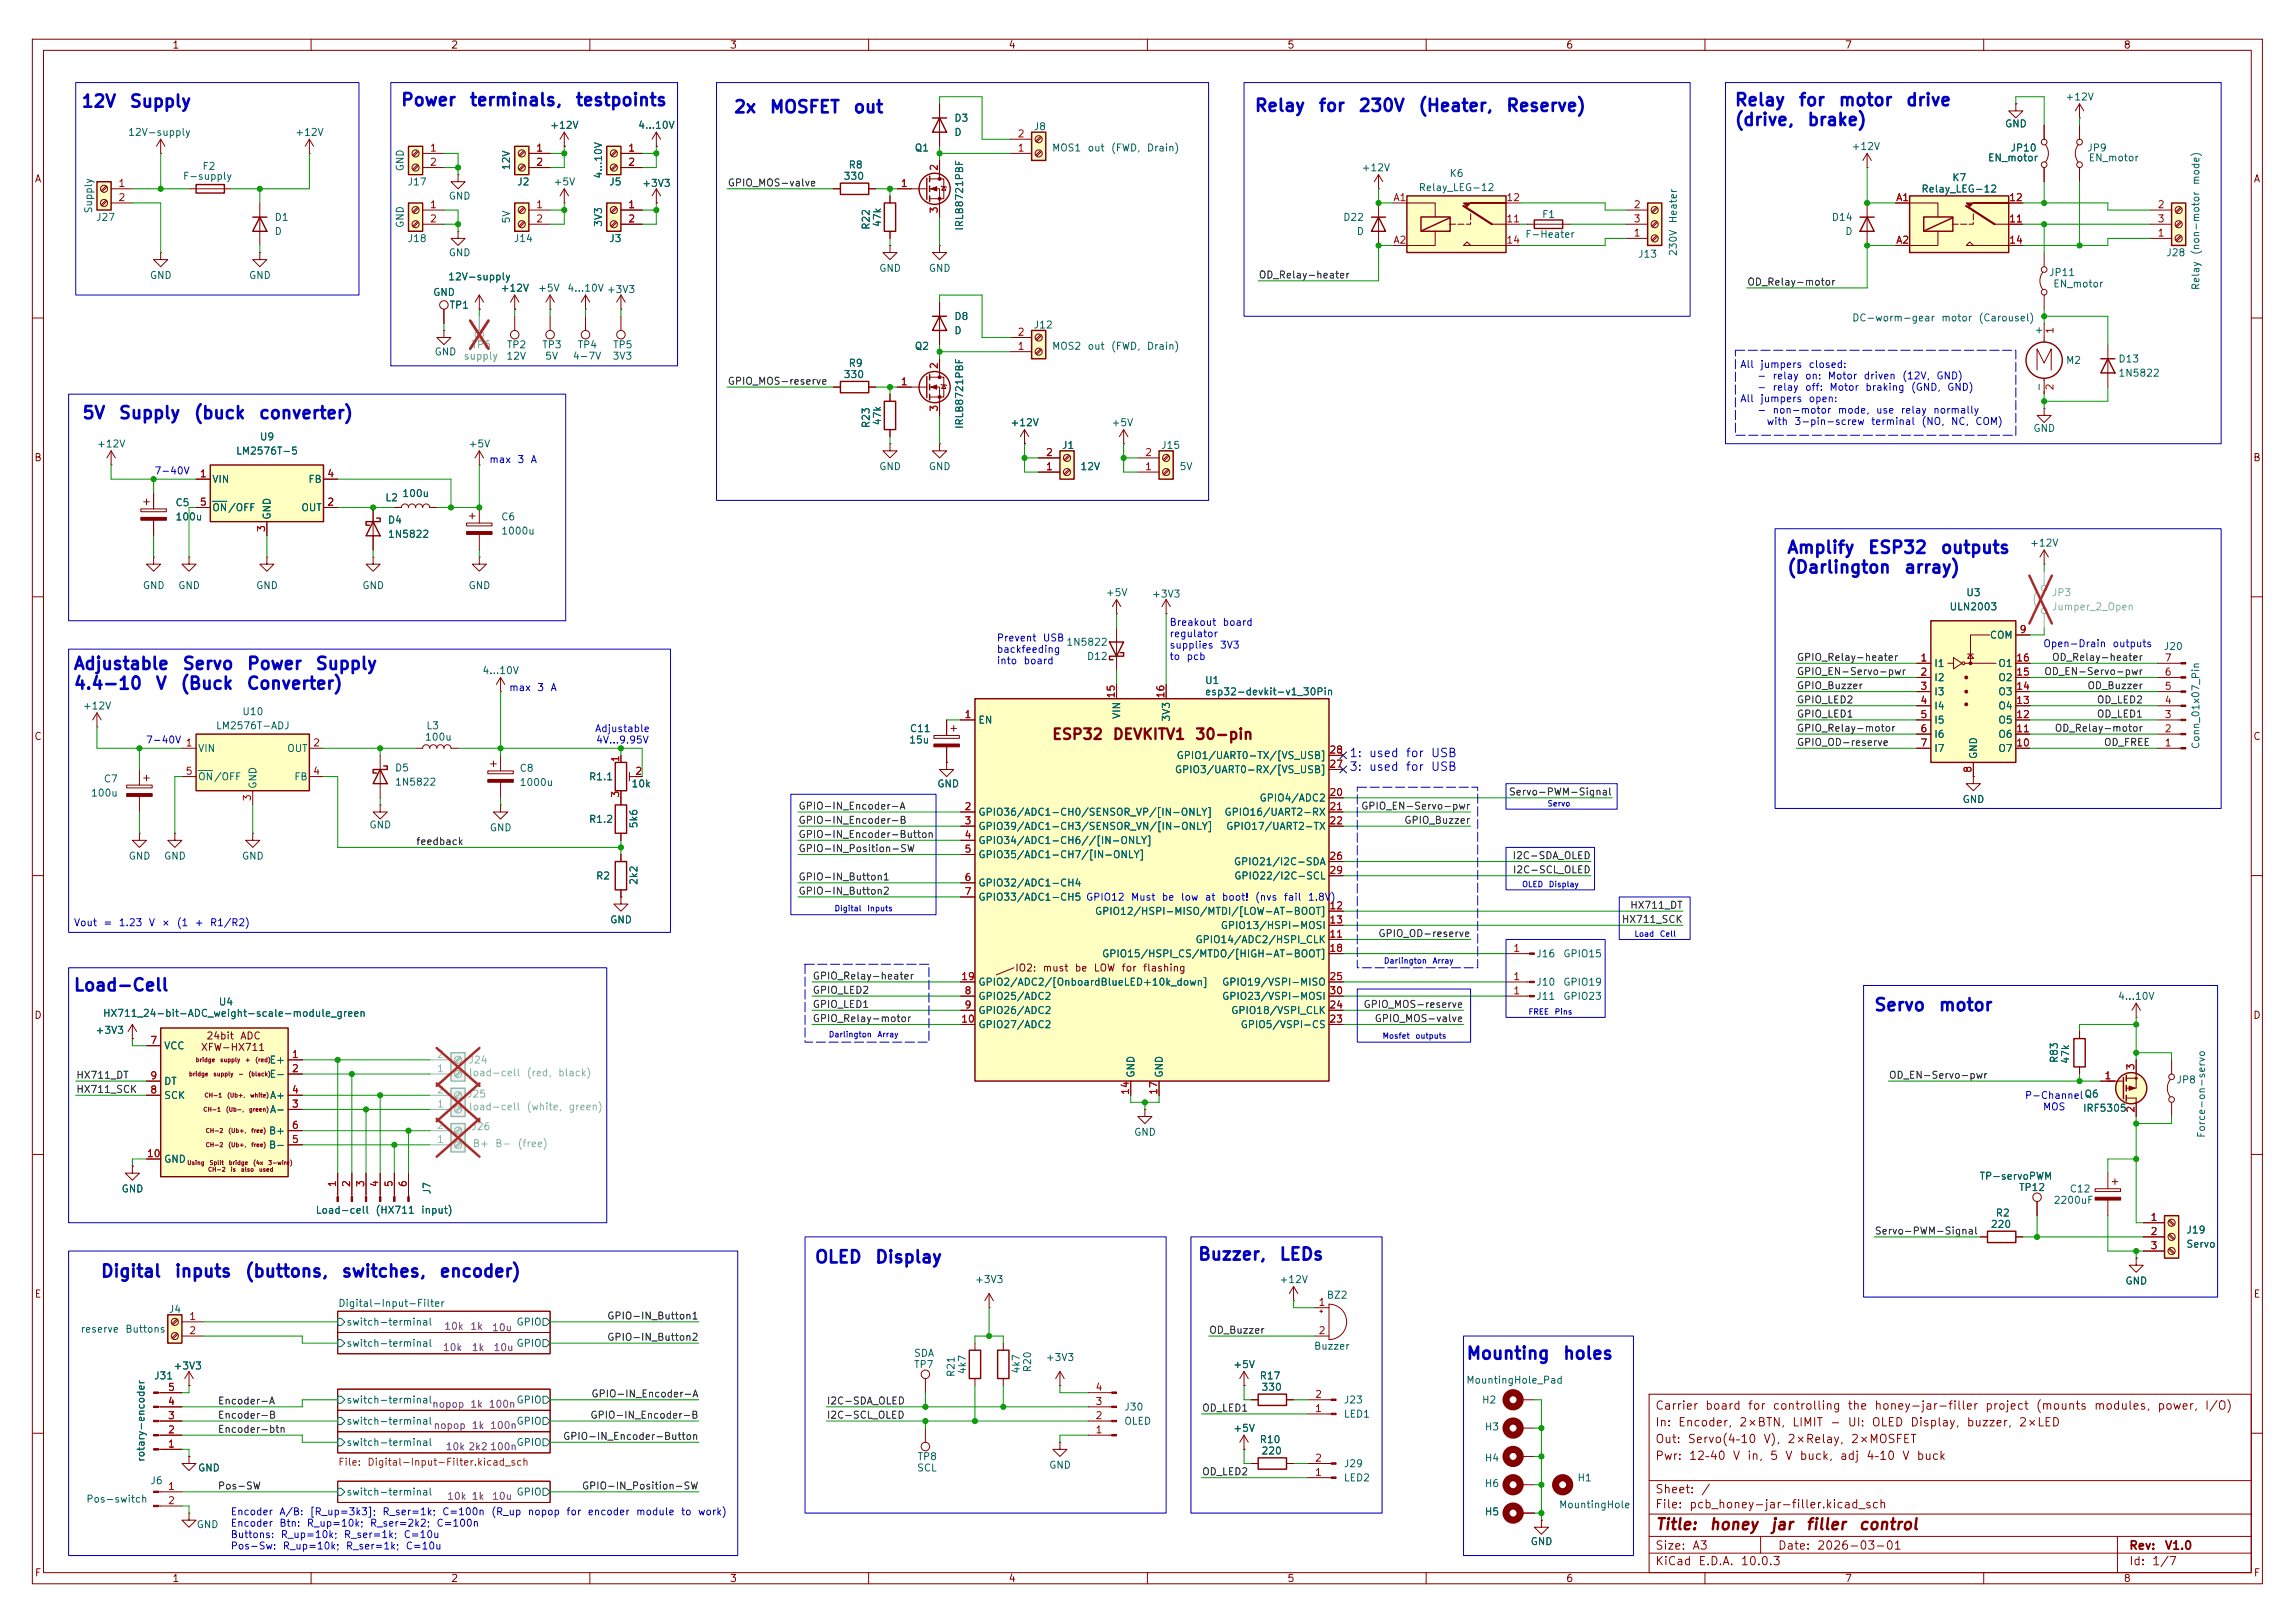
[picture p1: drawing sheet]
<svg xmlns="http://www.w3.org/2000/svg" width="297mm" height="210mm" viewBox="0 0 297 210" stroke-linecap="round" stroke-linejoin="round" font-family="sans-serif">
<defs><g id="words">
<g font-size="1.6" fill="#0000c2">
<text x="10.5" y="14.3">12V</text>
<text x="16.7" y="14.3">Supply</text>
<text x="51.8" y="14.1">Power</text>
<text x="60.7" y="14.1">terminals,</text>
<text x="74.4" y="14.1">testpoints</text>
<text x="94.9" y="15">2x</text>
<text x="99.5" y="15">MOSFET</text>
<text x="110.3" y="15">out</text>
<text x="162.3" y="14.8">Relay</text>
<text x="170.5" y="14.8">for</text>
<text x="175.7" y="14.8">230V</text>
<text x="183.4" y="14.8">(Heater,</text>
<text x="194.8" y="14.8">Reserve)</text>
<text x="224.4" y="14.1">Relay</text>
<text x="224.4" y="16.7">(drive,</text>
<text x="232.7" y="14.1">for</text>
<text x="233.8" y="16.7">brake)</text>
<text x="237.8" y="14.1">motor</text>
<text x="246.6" y="14.1">drive</text>
<text x="10.6" y="54.6">5V</text>
<text x="15.3" y="54.6">Supply</text>
<text x="25" y="54.6">(buck</text>
<text x="33.4" y="54.6">converter)</text>
<text x="231.2" y="72">Amplify</text>
<text x="231.2" y="74.6">(Darlington</text>
<text x="241.6" y="72">ESP32</text>
<text x="246.3" y="74.6">array)</text>
<text x="251" y="72">outputs</text>
<text x="9.4" y="87">Adjustable</text>
<text x="9.4" y="89.6">4.4-10</text>
<text x="20" y="89.6">V</text>
<text x="23.2" y="89.6">(Buck</text>
<text x="23.5" y="87">Servo</text>
<text x="31.8" y="89.6">Converter)</text>
<text x="31.9" y="87">Power</text>
<text x="40.7" y="87">Supply</text>
<text x="9.4" y="128.6">Load-Cell</text>
<text x="242.4" y="131.2">Servo</text>
<text x="250.8" y="131.2">motor</text>
<text x="13" y="165.7">Digital</text>
<text x="22.5" y="165.7">inputs</text>
<text x="31.6" y="165.7">(buttons,</text>
<text x="44.1" y="165.7">switches,</text>
<text x="56.8" y="165.7">encoder)</text>
<text x="105.3" y="163.8">OLED</text>
<text x="113.2" y="163.8">Display</text>
<text x="154.9" y="163.5">Buzzer,</text>
<text x="165.5" y="163.5">LEDs</text>
<text x="189.7" y="176.3">Mounting</text>
<text x="202.2" y="176.3">holes</text>
</g>
<g font-size="1.5" fill="#840000">
<text x="214.1" y="198.3">Title:</text>
<text x="221.1" y="198.3">honey</text>
<text x="229" y="198.3">jar</text>
<text x="233.6" y="198.3">filler</text>
<text x="240.4" y="198.3">control</text>
</g>
<g font-size="1.4" fill="#840000">
<text x="136.1" y="96">ESP32</text>
<text x="143.9" y="96">DEVKITV1</text>
<text x="154.6" y="96">30-pin</text>
</g>
<g font-size="1.1" fill="#0000c2">
<text x="174.5" y="98.2">1:</text>
<text x="174.5" y="100">3:</text>
<text x="177.1" y="98.2">used</text>
<text x="177.1" y="100">used</text>
<text x="181.8" y="98.2">for</text>
<text x="181.8" y="100">for</text>
<text x="185.1" y="98.2">USB</text>
<text x="185.1" y="100">USB</text>
</g>
<g font-size="1.1" fill="#840000">
<text x="214.1" y="184.8">In:</text>
<text x="214.1" y="182.7">Carrier</text>
<text x="217.1" y="184.8">Encoder,</text>
<text x="220.6" y="182.7">board</text>
<text x="225" y="184.8">2×BTN,</text>
<text x="226.1" y="182.7">for</text>
<text x="229.3" y="182.7">controlling</text>
<text x="231.8" y="184.8">LIMIT</text>
<text x="236.7" y="184.8">-</text>
<text x="239" y="182.7">the</text>
<text x="239" y="184.8">UI:</text>
<text x="242.1" y="184.8">OLED</text>
<text x="242.5" y="182.7">honey-jar-filler</text>
<text x="247.1" y="184.8">Display,</text>
<text x="254.4" y="184.8">buzzer,</text>
<text x="256.8" y="182.7">project</text>
<text x="261.2" y="184.8">2×LED</text>
<text x="263.4" y="182.7">(mounts</text>
<text x="270.9" y="182.7">modules,</text>
<text x="279.1" y="182.7">power,</text>
<text x="285.3" y="182.7">I/O)</text>
<text x="214.1" y="189.2">Pwr:</text>
<text x="214.1" y="187">Out:</text>
<text x="218.3" y="187">Servo(4–10</text>
<text x="218.5" y="189.2">12–40</text>
<text x="224.2" y="189.2">V</text>
<text x="226" y="189.2">in,</text>
<text x="228.1" y="187">V),</text>
<text x="229" y="189.2">5</text>
<text x="230.9" y="189.2">V</text>
<text x="231.2" y="187">2×Relay,</text>
<text x="232.8" y="189.2">buck,</text>
<text x="238" y="189.2">adj</text>
<text x="239.4" y="187">2×MOSFET</text>
<text x="241.4" y="189.2">4–10</text>
<text x="246.1" y="189.2">V</text>
<text x="247.9" y="189.2">buck</text>
<text x="214.1" y="195.4">File:</text>
<text x="214.1" y="193.5">Sheet:</text>
<text x="218.5" y="195.4">pcb_honey-jar-filler.kicad_sch</text>
<text x="220.1" y="193.5">/</text>
<text x="214.1" y="202.8">KiCad</text>
<text x="214.1" y="200.8">Size:</text>
<text x="218.9" y="200.8">A3</text>
<text x="219.7" y="202.8">E.D.A.</text>
<text x="225.2" y="202.8">10.0.3</text>
<text x="230" y="200.8">Date:</text>
<text x="235.1" y="200.8">2026-03-01</text>
<text x="275.5" y="200.8">Rev:</text>
<text x="275.5" y="202.8">Id:</text>
<text x="278.4" y="202.8">1/7</text>
<text x="280.1" y="200.8">V1.0</text>
</g>
<g font-size=".9" fill="#840000">
<text x="22.2" y="6.5">1</text>
<text x="58.3" y="6.5">2</text>
<text x="94.4" y="6.5">3</text>
<text x="130.4" y="6.5">4</text>
<text x="166.5" y="6.5">5</text>
<text x="202.6" y="6.5">6</text>
<text x="238.7" y="6.5">7</text>
<text x="274.7" y="6.5">8</text>
<text x="4.4" y="23.8">A</text>
<text x="291.6" y="23.8">A</text>
<text x="4.4" y="59.9">B</text>
<text x="291.5" y="59.9">B</text>
<text x="4.4" y="96">C</text>
<text x="291.5" y="96">C</text>
<text x="131.3" y="125.9">IO2:</text>
<text x="134.8" y="125.9">must</text>
<text x="139" y="125.9">be</text>
<text x="141.5" y="125.9">LOW</text>
<text x="145.1" y="125.9">for</text>
<text x="147.8" y="125.9">flashing</text>
<text x="4.4" y="132.1">D</text>
<text x="25.9" y="136.2">XFW-HX711</text>
<text x="26.6" y="134.7">24bit</text>
<text x="31" y="134.7">ADC</text>
<text x="291.5" y="132.1">D</text>
<text x="4.4" y="168.1">E</text>
<text x="291.6" y="168.1">E</text>
<text x="4.4" y="204.2">F</text>
<text x="22.2" y="204.9">1</text>
<text x="58.3" y="204.9">2</text>
<text x="94.4" y="204.9">3</text>
<text x="130.4" y="204.9">4</text>
<text x="166.5" y="204.9">5</text>
<text x="202.6" y="204.9">6</text>
<text x="238.7" y="204.9">7</text>
<text x="274.7" y="204.9">8</text>
<text x="291.6" y="204.2">F</text>
</g>
<g font-size=".9" fill="#006464">
<text x="16.5" y="17.8">12V-supply</text>
<text x="38.1" y="17.8">+12V</text>
<text x="71.1" y="16.9">+12V</text>
<text x="82.5" y="16.9">4...10V</text>
<text x="123.4" y="16">D3</text>
<text x="123.4" y="17.8">D</text>
<text x="133.7" y="17.1">J8</text>
<text x="259.4" y="16.7">GND</text>
<text x="267.2" y="13.2">+12V</text>
<text x="23.6" y="23.5">F-supply</text>
<text x="26.1" y="22.2">F2</text>
<text x="52.5" y="22.2" transform="rotate(-90 52.5 22.2)">GND</text>
<text x="66.2" y="22.1" transform="rotate(-90 66.2 22.1)">12V</text>
<text x="78.1" y="23.2" transform="rotate(-90 78.1 23.2)">4...10V</text>
<text x="109.1" y="23.5">330</text>
<text x="109.7" y="22">R8</text>
<text x="118.3" y="19.8">Q1</text>
<text x="136.1" y="19.8">MOS1</text>
<text x="140.7" y="19.8">out</text>
<text x="143.7" y="19.8">(FWD,</text>
<text x="148.3" y="19.8">Drain)</text>
<text x="176.1" y="22.4">+12V</text>
<text x="187.5" y="23.1">K6</text>
<text x="239.5" y="19.6">+12V</text>
<text x="252.6" y="23.7">K7</text>
<text x="257.2" y="21.1">EN_motor</text>
<text x="260.1" y="19.8">JP10</text>
<text x="270" y="19.8">JP9</text>
<text x="270.2" y="21.1">EN_motor</text>
<text x="12.1" y="27.7" transform="rotate(-90 12.1 27.7)">Supply</text>
<text x="12.4" y="28.8">J27</text>
<text x="35.5" y="28.8">D1</text>
<text x="52.5" y="29.6" transform="rotate(-90 52.5 29.6)">GND</text>
<text x="52.7" y="24.2">J17</text>
<text x="58" y="26">GND</text>
<text x="66.2" y="29" transform="rotate(-90 66.2 29)">5V</text>
<text x="66.8" y="24.2">J2</text>
<text x="71.6" y="24.2">+5V</text>
<text x="78.1" y="29.4" transform="rotate(-90 78.1 29.4)">3V3</text>
<text x="78.8" y="24.2">J5</text>
<text x="83" y="24.4">+3V3</text>
<text x="112.8" y="29.8" transform="rotate(-90 112.8 29.8)">R22</text>
<text x="114.2" y="29.5" transform="rotate(-90 114.2 29.5)">47k</text>
<text x="124.9" y="29.9" transform="rotate(-90 124.9 29.9)">IRLB8721PBF</text>
<text x="173.7" y="28.8">D22</text>
<text x="183.5" y="24.9">Relay_LEG-12</text>
<text x="199.5" y="28.4">F1</text>
<text x="217.2" y="29" transform="rotate(-90 217.2 29)">Heater</text>
<text x="237" y="28.8">D14</text>
<text x="248.6" y="25.1">Relay_LEG-12</text>
<text x="284.8" y="24" transform="rotate(-90 284.8 24)">mode)</text>
<text x="35.5" y="30.6">D</text>
<text x="52.7" y="31.5">J18</text>
<text x="58" y="33.4">GND</text>
<text x="66.4" y="31.5">J14</text>
<text x="78.8" y="31.5">J3</text>
<text x="113.7" y="35.4">GND</text>
<text x="120.1" y="35.4">GND</text>
<text x="175.5" y="30.6">D</text>
<text x="197.3" y="31">F-Heater</text>
<text x="211.9" y="33.6">J13</text>
<text x="217.2" y="33.2" transform="rotate(-90 217.2 33.2)">230V</text>
<text x="238.7" y="30.6">D</text>
<text x="265.1" y="35.9">JP11</text>
<text x="280.3" y="33.4">J28</text>
<text x="284.8" y="33.1" transform="rotate(-90 284.8 33.1)">(non-motor</text>
<text x="19.3" y="36.3">GND</text>
<text x="32.2" y="36.3">GND</text>
<text x="56" y="38.5">GND</text>
<text x="57.9" y="36.5">12V-supply</text>
<text x="58.1" y="40.2">TP1</text>
<text x="64.7" y="38">+12V</text>
<text x="69.5" y="38">+5V</text>
<text x="73.3" y="38">4...10V +3V3</text>
<text x="123.4" y="41.6">D8</text>
<text x="239.6" y="41.8">DC-worm-gear</text>
<text x="251.1" y="41.8">motor</text>
<text x="256" y="41.8">(Carousel)</text>
<text x="265.6" y="37.4">EN_motor</text>
<text x="284.8" y="37.6" transform="rotate(-90 284.8 37.6)">Relay</text>
<text x="56.2" y="46.2">GND</text>
<text x="65.5" y="46.8">12V</text>
<text x="65.5" y="45.3">TP2</text>
<text x="70.1" y="45.3">TP3</text>
<text x="70.5" y="46.8">5V</text>
<text x="74" y="46.8">4-7V</text>
<text x="74.7" y="45.3">TP4</text>
<text x="79.2" y="46.8">3V3</text>
<text x="79.3" y="45.3">TP5</text>
<text x="109.7" y="47.7">R9</text>
<text x="118.3" y="45.5">Q2</text>
<text x="123.4" y="43.5">D</text>
<text x="133.7" y="42.7">J12</text>
<text x="136.1" y="45.5">MOS2</text>
<text x="140.7" y="45.5">out</text>
<text x="143.7" y="45.5">(FWD,</text>
<text x="148.3" y="45.5">Drain)</text>
<text x="264.5" y="43.4" transform="rotate(-90 264.5 43.4)">+</text>
<text x="267.3" y="47.3">M2</text>
<text x="274.1" y="47.1">D13</text>
<text x="109.1" y="49.1">330</text>
<text x="264.5" y="50.7" transform="rotate(-90 264.5 50.7)">-</text>
<text x="274.1" y="49">1N5822</text>
<text x="12.5" y="58.1">+12V</text>
<text x="30.5" y="59">LM2576T-5</text>
<text x="33.5" y="57.2">U9</text>
<text x="60.6" y="58.1">+5V</text>
<text x="112.8" y="55.5" transform="rotate(-90 112.8 55.5)">R23</text>
<text x="114.2" y="55.1" transform="rotate(-90 114.2 55.1)">47k</text>
<text x="124.9" y="55.6" transform="rotate(-90 124.9 55.6)">IRLB8721PBF</text>
<text x="130.7" y="55.4">+12V</text>
<text x="137.4" y="58.3">J1</text>
<text x="143.8" y="55.4">+5V</text>
<text x="150.2" y="58.3">J15</text>
<text x="263.1" y="56.1">GND</text>
<text x="22.6" y="65.7">C5</text>
<text x="27.4" y="62.7">VIN</text>
<text x="39.8" y="62.7">FB</text>
<text x="49.8" y="65.1">L2</text>
<text x="52" y="64.5">100u</text>
<text x="113.7" y="61">GND</text>
<text x="120.1" y="61">GND</text>
<text x="139.7" y="61">12V</text>
<text x="152.6" y="61">5V</text>
<text x="22.6" y="67.6">100u</text>
<text x="27.4" y="66.4">ON/OFF</text>
<text x="35.2" y="67.3" transform="rotate(-90 35.2 67.3)">GND</text>
<text x="38.9" y="66.4">OUT</text>
<text x="50.1" y="68">D4</text>
<text x="50.1" y="69.8">1N5822</text>
<text x="64.8" y="67.6">C6</text>
<text x="64.8" y="69.4">1000u</text>
<text x="262.6" y="70.9">+12V</text>
<text x="18.4" y="76.4">GND</text>
<text x="23" y="76.4">GND</text>
<text x="33.1" y="76.4">GND</text>
<text x="46.8" y="76.4">GND</text>
<text x="60.6" y="76.4">GND</text>
<text x="143" y="77.4">+5V</text>
<text x="149" y="77.5">+3V3</text>
<text x="254.4" y="77.4">U3</text>
<text x="137.9" y="83.8">1N5822</text>
<text x="252.2" y="79.2">ULN2003</text>
<text x="257.4" y="82.9">COM</text>
<text x="62.3" y="87.4">4...10V</text>
<text x="140.6" y="85.6">D12</text>
<text x="155.9" y="88.7">U1</text>
<text x="250.2" y="86.5">I1</text>
<text x="250.2" y="88.4">I2</text>
<text x="258.5" y="88.4">O2</text>
<text x="258.5" y="86.5">O1</text>
<text x="279.9" y="84.3">J20</text>
<text x="10.6" y="92">+12V</text>
<text x="27.9" y="94.6">LM2576T-ADJ</text>
<text x="31.3" y="92.8">U10</text>
<text x="55.1" y="94.6">L3</text>
<text x="117.7" y="95">C11</text>
<text x="126.5" y="93.9">EN</text>
<text x="145.2" y="93.1" transform="rotate(-90 145.2 93.1)">VIN</text>
<text x="151.6" y="93.4" transform="rotate(-90 151.6 93.4)">3V3</text>
<text x="155.9" y="90.2">esp32-devkit-v1_30Pin</text>
<text x="250.2" y="90.2">I3</text>
<text x="250.2" y="92">I4</text>
<text x="250.2" y="93.9">I5</text>
<text x="250.2" y="95.7">I6</text>
<text x="258.5" y="95.7">O6</text>
<text x="258.5" y="93.9">O5</text>
<text x="258.5" y="92">O4</text>
<text x="258.5" y="90.2">O3</text>
<text x="13.4" y="101.5">C7</text>
<text x="25.6" y="97.5">VIN</text>
<text x="25.6" y="101.2">ON/OFF</text>
<text x="37.1" y="97.5">OUT</text>
<text x="38" y="101.2">FB</text>
<text x="51" y="100">D5</text>
<text x="51" y="101.9">1N5822</text>
<text x="54.9" y="96.1">100u</text>
<text x="67.2" y="100.1">C8</text>
<text x="67.2" y="101.9">1000u</text>
<text x="76.1" y="101.2">R1.1</text>
<text x="117.6" y="96.4">15u</text>
<text x="152" y="100.3">GPIO3/UART0-RX/[VS_USB]</text>
<text x="152.2" y="98.4">GPIO1/UART0-TX/[VS_USB]</text>
<text x="250.2" y="97.5">I7</text>
<text x="256.1" y="98.3" transform="rotate(-90 256.1 98.3)">GND</text>
<text x="258.5" y="97.5">O7</text>
<text x="284.8" y="97" transform="rotate(-90 284.8 97)">Conn_01x07_Pin</text>
<text x="11.7" y="103.3">100u</text>
<text x="33.4" y="102.1" transform="rotate(-90 33.4 102.1)">GND</text>
<text x="47.7" y="107.4">GND</text>
<text x="63.3" y="107.8">GND</text>
<text x="76.1" y="106.7">R1.2</text>
<text x="81.6" y="102.1">10k</text>
<text x="82.7" y="107.3" transform="rotate(-90 82.7 107.3)">5k6</text>
<text x="121.2" y="102.1">GND</text>
<text x="126.5" y="105.8">GPIO36/ADC1-CH0/SENSOR_VP/[IN-ONLY]</text>
<text x="126.5" y="107.6">GPIO39/ADC1-CH3/SENSOR_VN/[IN-ONLY]</text>
<text x="158.4" y="105.8">GPIO16/UART2-RX</text>
<text x="158.6" y="107.6">GPIO17/UART2-TX</text>
<text x="162.9" y="103.9">GPIO4/ADC2</text>
<text x="253.9" y="104.1">GND</text>
<text x="16.6" y="111.4">GND</text>
<text x="21.2" y="111.4">GND</text>
<text x="31.2" y="111.4">GND</text>
<text x="126.5" y="109.4">GPIO34/ADC1-CH6//[IN-ONLY]</text>
<text x="126.5" y="111.3">GPIO35/ADC1-CH7/[IN-ONLY]</text>
<text x="159.6" y="112.2">GPIO21/I2C-SDA</text>
<text x="77.1" y="114">R2</text>
<text x="78.9" y="119.7">GND</text>
<text x="82.7" y="114.6" transform="rotate(-90 82.7 114.6)">2k2</text>
<text x="126.5" y="114.9">GPIO32/ADC1-CH4</text>
<text x="126.5" y="116.8">GPIO33/ADC1-CH5 GPIO12</text>
<text x="126.5" y="116.8">GPIO33/ADC1-CH5</text>
<text x="141.6" y="118.6">GPIO12/HSPI-MISO/MTDI/[LOW-AT-BOOT]</text>
<text x="159.6" y="114">GPIO22/I2C-SCL</text>
<text x="142.5" y="124.1">GPIO15/HSPI_CS/MTDO/[HIGH-AT-BOOT]</text>
<text x="154.6" y="122.3">GPIO14/ADC2/HSPI_CLK</text>
<text x="157.9" y="120.4">GPIO13/HSPI-MOSI</text>
<text x="198.7" y="124.1">J16</text>
<text x="202.2" y="124.1">GPIO15</text>
<text x="13.3" y="131.8">HX711_24-bit-ADC_weight-scale-module_green</text>
<text x="28.2" y="130.3">U4</text>
<text x="126.5" y="129.6">GPIO25/ADC2</text>
<text x="126.5" y="131.4">GPIO26/ADC2</text>
<text x="126.5" y="127.8">GPIO2/ADC2/[OnboardBlueLED+10k_down]</text>
<text x="158.1" y="127.8">GPIO19/VSPI-MISO</text>
<text x="158.1" y="129.6">GPIO23/VSPI-MOSI</text>
<text x="159.3" y="131.4">GPIO18/VSPI_CLK</text>
<text x="198.7" y="127.8">J10</text>
<text x="198.7" y="129.6">J11</text>
<text x="202.2" y="127.8">GPIO19</text>
<text x="202.2" y="129.6">GPIO23</text>
<text x="274" y="129.6">4...10V</text>
<text x="12.3" y="134">+3V3</text>
<text x="21.2" y="136">VCC</text>
<text x="34.8" y="137.8">E+</text>
<text x="126.5" y="133.3">GPIO27/ADC2</text>
<text x="160.5" y="133.3">GPIO5/VSPI-CS</text>
<text x="266.5" y="137.6" transform="rotate(-90 266.5 137.6)">R83</text>
<text x="268" y="137.7" transform="rotate(-90 268 137.7)">47k</text>
<text x="21.2" y="142.4">SCK</text>
<text x="21.2" y="140.6">DT</text>
<text x="34.8" y="139.7">E-</text>
<text x="34.9" y="142.4">A+</text>
<text x="147" y="139.5" transform="rotate(-90 147 139.5)">GND</text>
<text x="150.7" y="139.5" transform="rotate(-90 150.7 139.5)">GND</text>
<text x="269.7" y="142.2">Q6</text>
<text x="281.6" y="140.4">JP8</text>
<text x="34.7" y="148.8">B-</text>
<text x="34.7" y="147">B+</text>
<text x="34.9" y="144.2">A-</text>
<text x="146.7" y="147.2">GND</text>
<text x="269.5" y="144.1">IRF5305</text>
<text x="285.6" y="147.3" transform="rotate(-90 285.6 147.3)">Force-on-servo</text>
<text x="15.7" y="154.5">GND</text>
<text x="21.2" y="150.7">GND</text>
<text x="55.9" y="154.6" transform="rotate(-90 55.9 154.6)">J7</text>
<text x="256.1" y="152.9">TP-servoPWM</text>
<text x="261.2" y="154.3">TP12</text>
<text x="265.7" y="156">2200uF</text>
<text x="267.8" y="154.5">C12</text>
<text x="40.8" y="157.3">Load-cell</text>
<text x="48.5" y="157.3">(HX711</text>
<text x="54.4" y="157.3">input)</text>
<text x="257.5" y="159.1">220</text>
<text x="258.2" y="157.6">R2</text>
<text x="282.9" y="161.7">Servo</text>
<text x="282.9" y="159.8">J19</text>
<text x="126.1" y="166.2">+3V3</text>
<text x="165.5" y="166.2">+12V</text>
<text x="275" y="166.4">GND</text>
<text x="10.4" y="172.7">reserve</text>
<text x="16.1" y="172.7">Buttons</text>
<text x="21.8" y="170.1">J4</text>
<text x="43.7" y="169.3">Digital-Input-Filter</text>
<text x="44.8" y="171.7">switch-terminal</text>
<text x="66.8" y="171.7">GPIO</text>
<text x="171.6" y="168.3">BZ2</text>
<text x="19.9" y="178.7">J31</text>
<text x="22.4" y="177.4">+3V3</text>
<text x="44.8" y="174.5">switch-terminal</text>
<text x="66.8" y="174.5">GPIO</text>
<text x="118.2" y="175.8">SDA</text>
<text x="118.2" y="177.2">TP7</text>
<text x="123.8" y="178.3" transform="rotate(-90 123.8 178.3)">R21</text>
<text x="125.2" y="177.9" transform="rotate(-90 125.2 177.9)">4k7</text>
<text x="132.2" y="177.8" transform="rotate(-90 132.2 177.8)">4k7</text>
<text x="133.6" y="177.6" transform="rotate(-90 133.6 177.6)">R20</text>
<text x="135.3" y="176.3">+3V3</text>
<text x="159.5" y="177.2">+5V</text>
<text x="162.9" y="178.7">R17</text>
<text x="170" y="174.9">Buzzer</text>
<text x="189.7" y="179.3">MountingHole_Pad</text>
<text x="44.8" y="181.8">switch-terminal</text>
<text x="44.8" y="184.6">switch-terminal</text>
<text x="66.8" y="181.8">GPIO</text>
<text x="66.8" y="184.6">GPIO</text>
<text x="145.4" y="182.7">J30</text>
<text x="145.4" y="184.6">OLED</text>
<text x="159.5" y="185.5">+5V</text>
<text x="163.2" y="180.2">330</text>
<text x="173.8" y="181.8">J23</text>
<text x="173.8" y="183.7">LED1</text>
<text x="191.7" y="181.8">H2</text>
<text x="192.1" y="185.3">H3</text>
<text x="18.9" y="189.2" transform="rotate(-90 18.9 189.2)">rotary-encoder</text>
<text x="25.6" y="190.6">GND</text>
<text x="44.8" y="187.3">switch-terminal</text>
<text x="66.8" y="187.3">GPIO</text>
<text x="118.6" y="190.6">SCL</text>
<text x="118.7" y="189.1">TP8</text>
<text x="135.7" y="190.2">GND</text>
<text x="162.9" y="186.9">R10</text>
<text x="163.2" y="188.4">220</text>
<text x="173.8" y="190.1">J29</text>
<text x="173.8" y="191.9">LED2</text>
<text x="192.1" y="189.3">H4</text>
<text x="204.1" y="191.9">H1</text>
<text x="11.1" y="194.6">Pos-switch</text>
<text x="19.4" y="192.3">J6</text>
<text x="25.4" y="197.9">GND</text>
<text x="44.8" y="193.7">switch-terminal</text>
<text x="66.8" y="193.7">GPIO</text>
<text x="192.1" y="196.3">H5</text>
<text x="192.1" y="192.6">H6</text>
<text x="201.7" y="195.4">MountingHole</text>
<text x="198" y="200.1">GND</text>
</g>
<g font-size=".9" fill="#a90000">
<text x="131.6" y="18">2</text>
<text x="55.6" y="19.8">1</text>
<text x="55.6" y="21.7">2</text>
<text x="69.3" y="19.8">1</text>
<text x="69.3" y="21.7">2</text>
<text x="81.2" y="19.8">1</text>
<text x="81.2" y="21.7">2</text>
<text x="121.6" y="22.2" transform="rotate(-90 121.6 22.2)">2</text>
<text x="131.6" y="19.8">1</text>
<text x="15.2" y="24.4">1</text>
<text x="15.2" y="26.2">2</text>
<text x="55.6" y="27.2">1</text>
<text x="55.6" y="29">2</text>
<text x="69.3" y="27.2">1</text>
<text x="69.3" y="29">2</text>
<text x="81.2" y="27.2">1</text>
<text x="81.2" y="29">2</text>
<text x="116.5" y="24.4">1</text>
<text x="121.6" y="27.7" transform="rotate(-90 121.6 27.7)">3</text>
<text x="180.2" y="26.2">A1</text>
<text x="194.9" y="29">11</text>
<text x="194.9" y="26.2">12</text>
<text x="211.3" y="27.2">2</text>
<text x="211.3" y="29">3</text>
<text x="245.3" y="26.2">A1</text>
<text x="259.9" y="29">11</text>
<text x="259.9" y="26.2">12</text>
<text x="279.1" y="27.2">2</text>
<text x="279.1" y="29">3</text>
<text x="180.2" y="31.7">A2</text>
<text x="194.9" y="31.7">14</text>
<text x="211.3" y="30.8">1</text>
<text x="245.3" y="31.7">A2</text>
<text x="259.9" y="31.7">14</text>
<text x="279.1" y="30.8">1</text>
<text x="121.6" y="47.8" transform="rotate(-90 121.6 47.8)">2</text>
<text x="131.6" y="45.5">1</text>
<text x="131.6" y="43.7">2</text>
<text x="265.9" y="43.3" transform="rotate(-90 265.9 43.3)">1</text>
<text x="116.5" y="50.1">1</text>
<text x="121.6" y="53.3" transform="rotate(-90 121.6 53.3)">3</text>
<text x="265.9" y="50.6" transform="rotate(-90 265.9 50.6)">2</text>
<text x="135.3" y="59.2">2</text>
<text x="148.1" y="59.2">2</text>
<text x="25.8" y="62">1</text>
<text x="25.8" y="65.6">5</text>
<text x="42.3" y="65.6">2</text>
<text x="42.3" y="62">4</text>
<text x="135.3" y="61.1">1</text>
<text x="148.1" y="61.1">1</text>
<text x="34.5" y="68.9" transform="rotate(-90 34.5 68.9)">3</text>
<text x="261.3" y="82.1">9</text>
<text x="248.4" y="85.8">1</text>
<text x="248.4" y="87.6">2</text>
<text x="248.4" y="89.5">3</text>
<text x="260.8" y="89.5">14</text>
<text x="260.8" y="87.6">15</text>
<text x="260.8" y="85.8">16</text>
<text x="280.1" y="89.5">5</text>
<text x="280.1" y="87.6">6</text>
<text x="280.1" y="85.8">7</text>
<text x="124.7" y="93.1">1</text>
<text x="144.5" y="90.4" transform="rotate(-90 144.5 90.4)">15</text>
<text x="150.9" y="90.4" transform="rotate(-90 150.9 90.4)">16</text>
<text x="248.4" y="91.3">4</text>
<text x="248.4" y="93.1">5</text>
<text x="248.4" y="95">6</text>
<text x="260.8" y="95">11</text>
<text x="260.8" y="93.1">12</text>
<text x="260.8" y="91.3">13</text>
<text x="280.1" y="95">2</text>
<text x="280.1" y="93.1">3</text>
<text x="280.1" y="91.3">4</text>
<text x="23.9" y="96.8">1</text>
<text x="23.9" y="100.5">5</text>
<text x="40.4" y="96.8">2</text>
<text x="40.4" y="100.5">4</text>
<text x="80.3" y="98.7" transform="rotate(-90 80.3 98.7)">1</text>
<text x="82.1" y="100.5">2</text>
<text x="172" y="99.5">27</text>
<text x="172" y="97.7">28</text>
<text x="248.4" y="96.8">7</text>
<text x="255.3" y="100.1" transform="rotate(-90 255.3 100.1)">8</text>
<text x="260.8" y="96.8">10</text>
<text x="280.1" y="96.8">1</text>
<text x="32.7" y="103.7" transform="rotate(-90 32.7 103.7)">3</text>
<text x="80.3" y="103.3" transform="rotate(-90 80.3 103.3)">3</text>
<text x="124.7" y="105">2</text>
<text x="124.7" y="106.9">3</text>
<text x="172" y="103.2">20</text>
<text x="172" y="105">21</text>
<text x="172" y="106.9">22</text>
<text x="124.7" y="108.7">4</text>
<text x="124.7" y="110.5">5</text>
<text x="172" y="111.5">26</text>
<text x="172" y="113.3">29</text>
<text x="124.7" y="114.2">6</text>
<text x="124.7" y="116">7</text>
<text x="172" y="117.9">12</text>
<text x="172" y="119.7">13</text>
<text x="172" y="121.5">11</text>
<text x="172" y="123.4">18</text>
<text x="195.8" y="123.4">1</text>
<text x="124.3" y="127">19</text>
<text x="124.7" y="128.9">8</text>
<text x="124.7" y="130.7">9</text>
<text x="172" y="130.7">24</text>
<text x="172" y="127">25</text>
<text x="172" y="128.9">30</text>
<text x="195.8" y="127">1</text>
<text x="195.8" y="128.9">1</text>
<text x="19.4" y="135.3">7</text>
<text x="37.7" y="137.1">1</text>
<text x="124.3" y="132.5">10</text>
<text x="172" y="132.5">23</text>
<text x="19.4" y="141.7">8</text>
<text x="19.4" y="139.9">9</text>
<text x="37.7" y="138.9">2</text>
<text x="37.7" y="143.5">3</text>
<text x="37.7" y="141.7">4</text>
<text x="146.3" y="141.7" transform="rotate(-90 146.3 141.7)">14</text>
<text x="150" y="141.7" transform="rotate(-90 150 141.7)">17</text>
<text x="272.3" y="139.9">1</text>
<text x="276.4" y="138.6" transform="rotate(-90 276.4 138.6)">3</text>
<text x="18.9" y="149.9">10</text>
<text x="37.7" y="148.1">5</text>
<text x="37.7" y="146.3">6</text>
<text x="276.4" y="144.1" transform="rotate(-90 276.4 144.1)">2</text>
<text x="43.7" y="153.7" transform="rotate(-90 43.7 153.7)">1</text>
<text x="45.5" y="153.7" transform="rotate(-90 45.5 153.7)">2</text>
<text x="47.3" y="153.7" transform="rotate(-90 47.3 153.7)">3</text>
<text x="49.2" y="153.7" transform="rotate(-90 49.2 153.7)">4</text>
<text x="51" y="153.7" transform="rotate(-90 51 153.7)">5</text>
<text x="52.8" y="153.7" transform="rotate(-90 52.8 153.7)">6</text>
<text x="278.2" y="158.2">1</text>
<text x="278.2" y="160">2</text>
<text x="278.2" y="161.9">3</text>
<text x="24.4" y="171">1</text>
<text x="24.4" y="172.9">2</text>
<text x="170.6" y="169.2">1</text>
<text x="170.6" y="172.9">2</text>
<text x="21.7" y="185.7">2</text>
<text x="21.7" y="183.8">3</text>
<text x="21.7" y="182">4</text>
<text x="21.7" y="180.2">5</text>
<text x="141.7" y="185.7">1</text>
<text x="141.7" y="183.8">2</text>
<text x="141.7" y="182">3</text>
<text x="141.7" y="180.2">4</text>
<text x="170.1" y="182.9">1</text>
<text x="170.1" y="181.1">2</text>
<text x="21.7" y="187.5">1</text>
<text x="170.1" y="191.2">1</text>
<text x="170.1" y="189.3">2</text>
<text x="21.7" y="193">1</text>
<text x="21.7" y="194.8">2</text>
</g>
<g font-size=".9" fill="#0f0f0f">
<text x="94.1" y="24.3">GPIO_MOS-valve</text>
<text x="162.8" y="36.3">OD_Relay-heater</text>
<text x="226" y="37.2">OD_Relay-motor</text>
<text x="94.1" y="50">GPIO_MOS-reserve</text>
<text x="232.5" y="89.4">GPIO_Buzzer</text>
<text x="232.5" y="87.6">GPIO_EN-Servo-pwr</text>
<text x="232.5" y="85.7">GPIO_Relay-heater</text>
<text x="264.5" y="87.6">OD_EN-Servo-pwr</text>
<text x="265.5" y="85.7">OD_Relay-heater</text>
<text x="270.1" y="89.4">OD_Buzzer</text>
<text x="232.5" y="94.9">GPIO_Relay-motor</text>
<text x="232.5" y="91.2">GPIO_LED2</text>
<text x="232.5" y="93.1">GPIO_LED1</text>
<text x="265.8" y="94.9">OD_Relay-motor</text>
<text x="271.3" y="93.1">OD_LED1</text>
<text x="271.3" y="91.2">OD_LED2</text>
<text x="232.5" y="96.7">GPIO_OD-reserve</text>
<text x="272.2" y="96.7">OD_FREE</text>
<text x="103.3" y="105">GPIO-IN_Encoder-A</text>
<text x="103.3" y="106.8">GPIO-IN_Encoder-B</text>
<text x="176.1" y="105">GPIO_EN-Servo-pwr</text>
<text x="181.7" y="106.8">GPIO_Buzzer</text>
<text x="195.2" y="103.1">Servo-PWM-Signal</text>
<text x="53.8" y="109.6">feedback</text>
<text x="103.3" y="110.5">GPIO-IN_Position-SW</text>
<text x="103.3" y="108.6">GPIO-IN_Encoder-Button</text>
<text x="195.7" y="111.4">I2C-SDA_OLED</text>
<text x="195.7" y="113.2">I2C-SCL_OLED</text>
<text x="103.3" y="116">GPIO-IN_Button2</text>
<text x="103.3" y="114.1">GPIO-IN_Button1</text>
<text x="209.8" y="119.6">HX711_SCK</text>
<text x="210.9" y="117.8">HX711_DT</text>
<text x="178.3" y="121.5">GPIO_OD-reserve</text>
<text x="105.1" y="130.6">GPIO_LED1</text>
<text x="105.1" y="127">GPIO_Relay-heater</text>
<text x="105.1" y="128.8">GPIO_LED2</text>
<text x="176.4" y="130.6">GPIO_MOS-reserve</text>
<text x="105.1" y="132.5">GPIO_Relay-motor</text>
<text x="177.8" y="132.5">GPIO_MOS-valve</text>
<text x="9.8" y="141.6">HX711_SCK</text>
<text x="9.8" y="139.8">HX711_DT</text>
<text x="244.4" y="139.8">OD_EN-Servo-pwr</text>
<text x="242.5" y="160">Servo-PWM-Signal</text>
<text x="78.5" y="171">GPIO-IN_Button1</text>
<text x="78.5" y="173.7">GPIO-IN_Button2</text>
<text x="156.4" y="172.8">OD_Buzzer</text>
<text x="28.1" y="183.8">Encoder-B</text>
<text x="28.1" y="181.9">Encoder-A</text>
<text x="28.1" y="185.6">Encoder-btn</text>
<text x="76.3" y="183.8">GPIO-IN_Encoder-B</text>
<text x="76.5" y="181">GPIO-IN_Encoder-A</text>
<text x="106.9" y="181.9">I2C-SDA_OLED</text>
<text x="106.9" y="183.8">I2C-SCL_OLED</text>
<text x="155.5" y="182.9">OD_LED1</text>
<text x="72.8" y="186.5">GPIO-IN_Encoder-Button</text>
<text x="155.5" y="191.1">OD_LED2</text>
<text x="28.1" y="192.9">Pos-SW</text>
<text x="75.2" y="192.9">GPIO-IN_Position-SW</text>
</g>
<g font-size=".9" fill="#989898">
<text x="59.9" y="46.8">supply</text>
<text x="60.9" y="45.3">TP6</text>
<text x="265.5" y="77.4">JP3</text>
<text x="265.5" y="79.2">Jumper_2_Open</text>
<text x="60.5" y="137.8">J24</text>
<text x="60.4" y="142.2">J25</text>
<text x="60.6" y="143.9">load-cell</text>
<text x="60.6" y="139.5">load-cell</text>
<text x="68.1" y="143.9">(white,</text>
<text x="68.1" y="139.5">(red,</text>
<text x="72.2" y="139.5">black)</text>
<text x="73.5" y="143.9">green)</text>
<text x="60.9" y="146.4">J26</text>
<text x="61.1" y="148.6">B+</text>
<text x="64" y="148.6">B-</text>
<text x="66.9" y="148.6">(free)</text>
</g>
<g font-size=".9" fill="#0000c2">
<text x="225.1" y="47.8">All</text>
<text x="227.7" y="47.8">jumpers</text>
<text x="234" y="47.8">closed:</text>
<text x="225.1" y="52.3">All</text>
<text x="227.3" y="49.3">-</text>
<text x="227.3" y="50.8">-</text>
<text x="227.3" y="53.7">-</text>
<text x="227.7" y="52.3">jumpers</text>
<text x="229.3" y="49.3">relay</text>
<text x="229.3" y="50.8">relay</text>
<text x="229.3" y="53.7">non-motor</text>
<text x="233.5" y="49.3">on:</text>
<text x="233.5" y="50.8">off:</text>
<text x="234" y="52.3">open:</text>
<text x="236.4" y="49.3">Motor</text>
<text x="236.7" y="50.8">Motor</text>
<text x="237.7" y="53.7">mode,</text>
<text x="241.1" y="49.3">driven</text>
<text x="241.3" y="50.8">braking</text>
<text x="242.7" y="53.7">use</text>
<text x="245.9" y="53.7">relay</text>
<text x="246.1" y="49.3">(12V,</text>
<text x="247.2" y="50.8">(GND,</text>
<text x="250.1" y="53.7">normally</text>
<text x="250.5" y="49.3">GND)</text>
<text x="251.9" y="50.8">GND)</text>
<text x="228.5" y="55.2">with</text>
<text x="232.1" y="55.2">3-pin-screw</text>
<text x="242.1" y="55.2">terminal</text>
<text x="248.6" y="55.2">(NO,</text>
<text x="252.4" y="55.2">NC,</text>
<text x="255.5" y="55.2">COM)</text>
<text x="19.9" y="61.6">7-40V</text>
<text x="63.2" y="60.1">max</text>
<text x="66.9" y="60.1">3</text>
<text x="68.6" y="60.1">A</text>
<text x="128.9" y="83.2">Prevent</text>
<text x="134.9" y="83.2">USB</text>
<text x="151.3" y="81.2">Breakout</text>
<text x="151.3" y="82.7">regulator</text>
<text x="158.1" y="81.2">board</text>
<text x="264.3" y="84">Open-Drain</text>
<text x="273.3" y="84">outputs</text>
<text x="65.8" y="89.6">max</text>
<text x="69.4" y="89.6">3</text>
<text x="71.2" y="89.6">A</text>
<text x="128.9" y="84.7">backfeeding</text>
<text x="128.9" y="86.2">into</text>
<text x="132.4" y="86.2">board</text>
<text x="151.3" y="84.1">supplies</text>
<text x="151.3" y="85.6">to</text>
<text x="153.5" y="85.6">pcb</text>
<text x="157.8" y="84.1">3V3</text>
<text x="76.9" y="95">Adjustable</text>
<text x="18.8" y="96.4">7-40V</text>
<text x="77.1" y="96.4">4V...9.95V</text>
<text x="146.3" y="116.8">Must</text>
<text x="150.3" y="116.8">be</text>
<text x="152.7" y="116.8">low</text>
<text x="155.8" y="116.8">at</text>
<text x="158" y="116.8">boot!</text>
<text x="162.3" y="116.8">(nvs</text>
<text x="166.1" y="116.8">fail</text>
<text x="169.2" y="116.8">1.8V)</text>
<text x="9.5" y="120.1">Vout</text>
<text x="13.3" y="120.1">=</text>
<text x="15.3" y="120.1">1.23</text>
<text x="19.2" y="120.1">V</text>
<text x="20.8" y="120.1">×</text>
<text x="22.8" y="120.1">(1</text>
<text x="25.1" y="120.1">+</text>
<text x="27.1" y="120.1">R1/R2)</text>
<text x="262" y="142.4">P-ChannelQ6</text>
<text x="264.3" y="143.9">MOS</text>
<text x="29.8" y="196.3">Encoder</text>
<text x="29.8" y="197.8">Encoder</text>
<text x="36.1" y="196.3">A/B:</text>
<text x="36.1" y="197.8">Btn:</text>
<text x="39.6" y="197.8">R_up=10k;</text>
<text x="40" y="196.3">[R_up=3k3];</text>
<text x="47.8" y="197.8">R_ser=2k2;</text>
<text x="49.4" y="196.3">R_ser=1k;</text>
<text x="56.4" y="197.8">C=100n</text>
<text x="57.2" y="196.3">C=100n</text>
<text x="63.5" y="196.3">(R_up</text>
<text x="68.2" y="196.3">nopop</text>
<text x="73.2" y="196.3">for</text>
<text x="76" y="196.3">encoder</text>
<text x="82.2" y="196.3">module</text>
<text x="88" y="196.3">to</text>
<text x="90.2" y="196.3">work)</text>
<text x="29.8" y="199.2">Buttons:</text>
<text x="29.8" y="200.7">Pos-Sw:</text>
<text x="36.2" y="199.2">R_up=10k;</text>
<text x="36.5" y="200.7">R_up=10k;</text>
<text x="44.4" y="199.2">R_ser=1k;</text>
<text x="44.7" y="200.7">R_ser=1k;</text>
<text x="52.2" y="199.2">C=10u</text>
<text x="52.4" y="200.7">C=10u</text>
</g>
<g font-size=".9" fill="#aaa">
<text x="56.5" y="137.1">2</text>
<text x="56.5" y="143.5">1</text>
<text x="56.5" y="141.7">2</text>
<text x="56.5" y="138.9">1</text>
<text x="56.5" y="148.1">1</text>
<text x="56.5" y="146.3">2</text>
</g>
<g font-size=".9" fill="#840084">
<text x="57.4" y="172.3">10k</text>
<text x="60.8" y="172.3">1k</text>
<text x="63.6" y="172.5">10u</text>
<text x="57.2" y="175">10k</text>
<text x="61" y="175">1k</text>
<text x="63.8" y="175">10u</text>
<text x="55.8" y="182.4">nopop 1k 100n</text>
<text x="56" y="185.1">nopop 1k 100n</text>
<text x="57.6" y="187.9">10k 2k2</text>
<text x="63.3" y="187.9">100n</text>
<text x="57.8" y="194.3">10k 1k</text>
<text x="63.6" y="194.3">10u</text>
</g>
<g font-size=".9" fill="#725600">
<text x="43.7" y="189.9">File:</text>
<text x="47.5" y="189.9">Digital-Input-Filter.kicad_sch</text>
</g>
<g font-size=".7" fill="#0000c2">
<text x="200.2" y="104.5">Servo</text>
<text x="107.9" y="118.1">Digital</text>
<text x="112.2" y="118.1">Inputs</text>
<text x="196.9" y="115">OLED</text>
<text x="200.4" y="115">Display</text>
<text x="179" y="124.9">Darlington</text>
<text x="185.3" y="124.9">Array</text>
<text x="211.4" y="121.4">Load</text>
<text x="214.7" y="121.4">Cell</text>
<text x="197.7" y="131.5">FREE</text>
<text x="201.1" y="131.5">Pins</text>
<text x="107.2" y="134.4">Darlington</text>
<text x="113.5" y="134.4">Array</text>
<text x="178.8" y="134.6">Mosfet</text>
<text x="183.1" y="134.6">outputs</text>
</g>
<g font-size=".5" fill="#840000">
<text x="25.3" y="137.5">bridge</text>
<text x="28.4" y="137.5">supply</text>
<text x="31.7" y="137.5">+</text>
<text x="33" y="137.5">(red)</text>
<text x="24.4" y="139.4">bridge</text>
<text x="26.3" y="144">CH-1</text>
<text x="26.4" y="142.1">CH-1</text>
<text x="27.6" y="139.4">supply</text>
<text x="29.2" y="144">(Ub-,</text>
<text x="29.3" y="142.1">(Ub+,</text>
<text x="30.8" y="139.4">-</text>
<text x="32.1" y="139.4">(black)</text>
<text x="32.2" y="144">green)</text>
<text x="32.3" y="142.1">white)</text>
<text x="26.6" y="146.7">CH-2</text>
<text x="26.6" y="148.5">CH-2</text>
<text x="29.5" y="146.7">(Ub+,</text>
<text x="29.5" y="148.5">(Ub+,</text>
<text x="32.5" y="146.7">free)</text>
<text x="32.5" y="148.5">free)</text>
<text x="24.2" y="150.9">Using</text>
<text x="26.9" y="151.7">CH-2</text>
<text x="27.1" y="150.9">Split</text>
<text x="29.5" y="150.9">bridge</text>
<text x="29.8" y="151.7">is</text>
<text x="31.1" y="151.7">also</text>
<text x="32.7" y="150.9">(4x</text>
<text x="33.4" y="151.7">used</text>
<text x="34.7" y="150.9">3-wire)</text>
</g>
</g></defs>
<g fill="none" stroke="#840000" stroke-width=".13">
<path d="M4.2 5.1h288.6v199.8h-288.6zM5.6 6.5h285.7v197h-285.7zM20.8 19.8h.1M20.8 18l-.6 .9M20.8 18l.5 .9M20.8 18v1.8M40.3 5.1v1.4M76.3 5.1v1.4M112.4 5.1v1.4M148.5 5.1v1.4M184.6 5.1v1.4M220.6 5.1v1.4"/>
<path d="M256.7 5.1v1.4M4.2 41.1h1.4M291.3 41.1h1.5M4.2 77.2h1.4M291.3 77.2h1.5M4.2 113.3h1.4M291.3 113.3h1.5M4.2 149.4h1.4M271.1 153.8h3.3v.4h-3.3zM272.8 151.8v2M272.8 155.3v2M273.3 152.9h.8"/>
<path d="M273.7 152.5v.8M291.3 149.4h1.5M43.7 172.4h27.5v2.8h-27.5zM43.7 169.7h27.5v2.7h-27.5zM43.7 179.7h27.5v2.8h-27.5zM126.2 173.8v.9M126.2 178.4v.9M137.2 179.3h.1M137.2 177.5l-.6 .9M137.2 177.5l.5 .9M137.2 177.5v1.8M256.3 160h.9"/>
<path d="M260.9 160h.9M4.2 185.4h1.4M43.7 185.2h27.5v2.8h-27.5zM43.7 182.5h27.5v2.7h-27.5zM43.7 191.7h27.5v2.7h-27.5zM140.8 185.7h3.1M140.8 183.9h3.1M140.8 182h3.1M140.8 180.2h3.1M213.4 180.4h77.9v23.1h-77.9zM213.4 198.8h77.9M213.4 195.9h77.9"/>
<path d="M213.4 191.6h77.9M227.8 198.8v2.2M274 198.8v4.7M291.3 185.4h1.5M40.3 203.5v1.4M76.3 203.5v1.4M112.4 203.5v1.4M148.5 203.5v1.4M184.6 203.5v1.4M213.4 201h77.9M220.6 203.5v1.4M256.7 203.5v1.4"/>
</g>
<path d="M43.7 173.3h.5l.4 .5-.4 .4h-.5zM43.7 170.6h.5l.4 .4-.4 .5h-.5zM70.3 173.3h.4l.5 .5-.5 .4h-.4zM70.3 170.6h.4l.5 .4-.5 .5h-.4zM43.7 186.2h.5l.4 .4-.4 .5h-.5zM43.7 180.7h.5l.4 .4-.4 .5h-.5zM43.7 183.4h.5l.4 .5-.4 .4h-.5zM43.7 192.6h.5l.4 .4-.4 .5h-.5zM70.3 186.2h.4l.5 .4-.5 .5h-.4zM70.3 180.7h.4l.5 .4-.5 .5h-.4zM70.3 183.4h.4l.5 .5-.5 .4h-.4zM70.3 192.6h.4l.5 .4-.5 .5h-.4z" fill="none" stroke="#006464" stroke-width=".13"/>
<g fill="#840000" stroke="#840000" stroke-width=".13">
<path d="M271.1 154.9h3.3v.4h-3.3z"/>
<path d="M143.9 185.6h.6v.2h-.6z"/>
<path d="M143.9 183.8h.6v.2h-.6z"/>
<path d="M143.9 181.9h.6v.2h-.6z"/>
<path d="M143.9 180.1h.6v.2h-.6z"/>
</g>
<path d="M257.2 159.3h3.7v1.5h-3.7zM125.4 174.7h1.5v3.7h-1.5z" fill="none" stroke="#840000" stroke-width=".18"/>
<path d="M12.5 23.5h1.9v3.7h-1.9z" fill="#ffffc2"/>
<g fill="none" stroke="#840000" stroke-width=".18">
<path d="M12.5 23.5h1.9v3.7h-1.9zM25.4 23.9h3.6v1.1h-3.6zM119.9 48.7v2.8M120.3 48.4v.8M120.3 49.7v.8M120.3 51v.7M120.7 40.9h1.8M121.6 40.9l.9 1.9h-1.8zM268.4 134.4h1.4v3.7h-1.4zM129.1 174.7h1.5v3.7h-1.5z"/>
<circle cx="120.9" cy="50.1" r="2.02"/>
</g>
<g fill="none" stroke="#840000" stroke-width=".13">
<path d="M13.7 24.1l-.6 .6M13.7 25.9l-.6 .6M13.8 24.2l-.6 .6M13.8 26l-.6 .6M14.4 24.4h2.7M14.4 26.3h2.7M24.5 24.4h5.5M115.2 31.8v.9h.9l-.9 .9-.9-.9h.9M115.2 31.8h.1M121.6 31.8v.9h.9l-.9 .9-.9-.9h.9M121.6 31.8h.1M121.6 39.1v5.5"/>
<path d="M14.4 58.3l-.6 .9M14.4 58.3l.5 .9M14.4 58.3v1.9M115.2 57.4v.9h.9l-.9 .9-.9-.9h.9M115.2 57.4h.1M116.1 50.1h3.8M120.3 48.8h1.8v2.6h-1.8M120.3 50.1h1.3v3.7M121.6 57.4v.9h.9l-.9 .9-.9-.9h.9M121.6 57.4h.1M121.6 46.4v2.4M121.8 49.7l.1 .1h.5l.1 .1"/>
<path d="M122.1 49.8l.3 .5h-.5zM14.4 60.2h.1M269.1 133.5v.9M269.1 138.1v.9M280.8 139.7a1.83 1.83 0 0 0 0 2.2M281 137.1v1.9M263.6 155.5v1.8M281 142.6v1.9M129.8 173.8v.9M129.8 178.4v.9M119.8 184.8v1.8M137.2 186.6v.9h.9l-.9 .9-1-.9h1"/>
<path d="M137.2 186.6h.1"/>
<circle cx="13.5" cy="26.3" r=".46"/>
<circle cx="13.5" cy="24.4" r=".46"/>
<circle cx="281" cy="139.3" r=".37"/>
<circle cx="263.6" cy="154.9" r=".55"/>
<circle cx="281" cy="142.3" r=".37"/>
<circle cx="119.8" cy="187.2" r=".55"/>
</g>
<g fill="#840000" stroke="#840000" stroke-width=".13">
<path d="M120.5 50.1l.7-.3v.6z"/>
<circle cx="121.6" cy="48.8" r=".18"/>
<circle cx="121.6" cy="51.4" r=".18"/>
</g>
<path d="M150 58.3h1.8v3.7h-1.8z" fill="#ffffc2"/>
<path d="M150 58.3h1.8v3.7h-1.8zM162.8 188.6h3.7v1.5h-3.7z" fill="none" stroke="#840000" stroke-width=".18"/>
<g fill="none" stroke="#840000" stroke-width=".13">
<path d="M20.8 32.7v.9h.9l-.9 .9-.9-.9h.9M20.8 32.7h.1M33.6 32.7v.9h.9l-.9 .9-.9-.9h.9M33.6 32.7h.1M132.6 57.4h.1M132.6 55.6l-.6 .9M132.6 55.6l.5 .9M132.6 55.6v1.8M147.2 59.2h2.8M151.1 58.9l-.6 .6M151.3 59l-.6 .6M147.2 61.1h2.8"/>
<path d="M151.1 60.7l-.6 .6M151.3 60.8l-.6 .6M148.2 143.5v1h.9l-.9 .9-1-.9h1M148.2 143.5h.1M20.5 187.5h3M20.5 185.7h3M20.5 183.9h3M20.5 182h3M20.5 180.2h3M20.5 193h3M20.5 194.9h3M24.5 195.8v.9h.9l-.9 .9-1-.9h1"/>
<path d="M24.5 195.8h.1M24.5 188.4v1h.9l-.9 .9-1-.9h1M24.5 188.4h.1M161.9 189.4h.9M166.5 189.4h.9M169.2 191.2h3.1M169.2 189.4h3.1M169.2 182.9h3.1M169.2 181.1h3.1M196.7 184.8h1.9M199.5 196.7v.9h.9l-.9 .9-.9-.9h.9M199.5 196.7h.1"/>
<circle cx="150.9" cy="59.2" r=".46"/>
<circle cx="150.9" cy="61.1" r=".46"/>
</g>
<circle cx="195.8" cy="184.8" r=".92" fill="none" stroke="#840000" stroke-width=".92"/>
<g fill="#840000" stroke="#840000" stroke-width=".13">
<path d="M172.3 191.1h.6v.2h-.6z"/>
<path d="M172.3 189.3h.6v.2h-.6z"/>
<path d="M172.3 182.9h.6v.1h-.6z"/>
<path d="M172.3 181h.6v.2h-.6z"/>
<path d="M19.9 187.4h.6v.2h-.6z"/>
<path d="M19.9 185.6h.6v.2h-.6z"/>
<path d="M19.9 183.8h.6v.2h-.6z"/>
<path d="M19.9 181.9h.6v.2h-.6z"/>
<path d="M19.9 180.1h.6v.2h-.6z"/>
<path d="M19.9 192.9h.6v.2h-.6z"/>
<path d="M19.9 194.8h.6v.2h-.6z"/>
</g>
<path d="M280.1 157.3h1.8v5.5h-1.8z" fill="#ffffc2"/>
<g fill="none" stroke="#840000" stroke-width=".18">
<path d="M32.7 28.1h1.8M33.6 28.1l.9 1.8h-1.8zM119.9 23.1v2.7M120.3 22.8v.7M120.3 24.1v.7M120.3 25.3v.8M143.6 83.1h1.8l-.9 1.8zM145 84.4h.4v.5h-1.8v.5h.4M274.8 139.4v2.8M275.2 139.2v.7M275.2 140.4v.8M275.2 141.7v.7"/>
<path d="M280.1 157.3h1.8v5.5h-1.8zM162.8 180.4h3.7v1.5h-3.7z"/>
<circle cx="120.9" cy="24.4" r="2.02"/>
<circle cx="275.8" cy="140.8" r="2.02"/>
</g>
<g fill="none" stroke="#840000" stroke-width=".13">
<path d="M40 19.8h.1M40 18l-.5 .9M40 18l.6 .9M40 18v1.8M33.6 26.3v5.5M71.2 38.2l-.6 .9M71.2 38.2l.5 .9M71.2 38.2v1.8M116.1 24.4h3.8M120.3 23.1h1.8v2.6h-1.8M120.3 24.4h1.3v3.7M121.6 20.8v2.3"/>
<path d="M121.8 24.1l.1 .1h.5h.1M122.1 24.2l.3 .4h-.5zM66.6 40.9v1.9M71.2 40h.1M71.2 40.9v1.9M120.9 95.2h3.3v.3h-3.3zM122.5 98.7v.9h.9l-.9 .9-.9-.9h.9M122.5 98.7h.1M122.5 93.2v2M122.5 96.6v2.1M123.1 94.3h.7M123.4 93.9v.7"/>
<path d="M144.5 81.2v5.5M271.9 139.9h2.9M275.2 139.5h1.2M276.4 131.6h.1M276.4 137.1v3.7h-1.2M276.4 129.8l-.5 .9M276.4 129.8l.6 .9M276.4 129.8v1.8M275.2 142.1h1.2v2.4M277.4 158.2h2.7M280.6 158l.7 .6M280.6 159.8l.7 .6"/>
<path d="M280.8 157.8l.6 .6M280.8 159.7l.6 .6M119.8 178.4v1.8M128 169.2h.1M128 167.4l-.5 .9M128 167.4l.6 .9M128 167.4v1.8M276.4 162.8v.9h1l-1 .9-.9-.9h.9M276.4 162.8h.1M277.4 160h2.7M277.4 161.9h2.7M280.6 161.6l.7 .6"/>
<path d="M280.8 161.5l.6 .6M161.9 181.1h.9M166.5 181.1h.9M196.7 188.4h1.9M196.7 181.1h1.9"/>
<circle cx="66.6" cy="43.3" r=".55"/>
<circle cx="71.2" cy="43.3" r=".55"/>
<circle cx="281" cy="158.2" r=".46"/>
<circle cx="119.8" cy="177.8" r=".55"/>
<circle cx="281" cy="161.9" r=".46"/>
<circle cx="281" cy="160" r=".46"/>
</g>
<g fill="none" stroke="#840000" stroke-width=".92">
<circle cx="195.8" cy="188.4" r=".92"/>
<circle cx="195.8" cy="181.1" r=".92"/>
</g>
<g fill="#840000" stroke="#840000" stroke-width=".13">
<path d="M120.9 96.3h3.3v.3h-3.3z"/>
<path d="M275.5 140.5l.8 .3-.8 .3z"/>
<path d="M120.5 24.4l.7-.2v.5z"/>
<circle cx="276.4" cy="139.5" r=".13"/>
<circle cx="121.6" cy="23.1" r=".18"/>
<circle cx="121.6" cy="25.7" r=".18"/>
</g>
<circle cx="275.8" cy="140.8" r="2.02" fill="#ffffc2" stroke="#ffffc2" stroke-width=".13"/>
<path d="M52.9 26.3h1.8v3.6h-1.8z" fill="#ffffc2"/>
<path d="M52.9 26.3h1.8v3.6h-1.8z" fill="none" stroke="#840000" stroke-width=".18"/>
<g fill="none" stroke="#840000" stroke-width=".13">
<path d="M54 26.8l-.6 .6M54 28.6l-.6 .6M54.2 26.9l-.7 .6M54.2 28.8l-.7 .6M54.7 27.2h2.7M54.7 29h2.7"/>
<circle cx="53.8" cy="27.2" r=".46"/>
<circle cx="53.8" cy="29" r=".46"/>
</g>
<path d="M52.9 18.9h1.8v3.7h-1.8z" fill="#ffffc2"/>
<path d="M52.9 18.9h1.8v3.7h-1.8z" fill="none" stroke="#840000" stroke-width=".18"/>
<g fill="none" stroke="#840000" stroke-width=".13">
<path d="M54 19.5l-.6 .6M54.2 19.6l-.7 .6M54.7 19.8h2.7M54 21.3l-.6 .6M54.2 21.4l-.7 .6M54.7 21.7h2.7M59.3 22.6v.9h.9l-.9 .9-.9-.9h.9M59.3 22.6h.1"/>
<circle cx="53.8" cy="19.8" r=".46"/>
<circle cx="53.8" cy="21.7" r=".46"/>
</g>
<path d="M66.6 26.3h1.8v3.6h-1.8z" fill="#ffffc2"/>
<path d="M66.6 26.3h1.8v3.6h-1.8z" fill="none" stroke="#840000" stroke-width=".18"/>
<g fill="none" stroke="#840000" stroke-width=".13">
<path d="M67.8 26.8l-.6 .6M67.8 28.6l-.6 .6M67.9 26.9l-.6 .6M67.9 28.8l-.6 .6M68.4 27.2h2.8M68.4 29h2.8"/>
<circle cx="67.5" cy="27.2" r=".46"/>
<circle cx="67.5" cy="29" r=".46"/>
</g>
<path d="M66.6 18.9h1.8v3.7h-1.8z" fill="#ffffc2"/>
<path d="M66.6 18.9h1.8v3.7h-1.8z" fill="none" stroke="#840000" stroke-width=".18"/>
<g fill="none" stroke="#840000" stroke-width=".13">
<path d="M67.8 19.5l-.6 .6M67.9 19.6l-.6 .6M68.4 19.8h2.8M67.8 21.3l-.6 .6M67.9 21.4l-.6 .6M68.4 21.7h2.8M150.9 79.4h.1M150.9 77.6l-.5 .9M150.9 77.6l.6 .9M150.9 77.6v1.8"/>
<circle cx="67.5" cy="19.8" r=".46"/>
<circle cx="67.5" cy="21.7" r=".46"/>
</g>
<path d="M133.5 17.1h1.8v3.7h-1.8z" fill="#ffffc2"/>
<path d="M120.7 15.3h1.8M121.6 15.3l.9 1.8h-1.8zM133.5 17.1h1.8v3.7h-1.8z" fill="none" stroke="#840000" stroke-width=".18"/>
<g fill="none" stroke="#840000" stroke-width=".13">
<path d="M121.6 13.4v5.5M130.7 19.8h2.8M130.7 18h2.8M134.7 19.5l-.7 .6M134.7 17.6l-.7 .7M134.8 19.6l-.6 .6M134.8 17.8l-.6 .6M66.6 38.2l-.5 .9M66.6 38.2l.6 .9M66.6 38.2v1.8M75.8 38.2l-.6 .9M75.8 38.2l.5 .9"/>
<path d="M75.8 38.2v1.8M66.6 40h.1M75.8 40h.1M75.8 40.9v1.9M279.2 96.8h3M279.2 95h3M279.2 93.2h3M279.2 91.3h3M279.2 89.5h3M279.2 87.7h3M279.2 85.8h3M255.4 100.5v.9h.9l-.9 .9-1-.9h1"/>
<path d="M255.4 100.5h.1"/>
<circle cx="134.4" cy="19.8" r=".46"/>
<circle cx="134.4" cy="18" r=".46"/>
<circle cx="75.8" cy="43.3" r=".55"/>
</g>
<g fill="#840000" stroke="#840000" stroke-width=".13">
<path d="M282.2 96.7h.7v.2h-.7z"/>
<path d="M282.2 94.9h.7v.2h-.7z"/>
<path d="M282.2 93.1h.7v.1h-.7z"/>
<path d="M282.2 91.2h.7v.2h-.7z"/>
<path d="M282.2 89.4h.7v.2h-.7z"/>
<path d="M282.2 87.6h.7v.1h-.7z"/>
<path d="M282.2 85.7h.7v.2h-.7z"/>
</g>
<g fill="none" stroke="#a1a1a1" stroke-width=".13">
<path d="M62 40.9v1.9"/>
<circle cx="62" cy="43.3" r=".55"/>
</g>
<path d="M60.8 41.5l2.4 3.6M63.2 41.5l-2.4 3.6" fill="none" stroke="#e12e31" stroke-width=".33"/>
<path d="M249.9 80.3h11v18.3h-11z" fill="#ffffc2"/>
<path d="M249.9 80.3h11v18.3h-11z" fill="none" stroke="#840000" stroke-width=".18"/>
<g fill="none" stroke="#840000" stroke-width=".13">
<path d="M80.4 38.2l-.6 .9M80.4 38.2l.5 .9M80.4 38.2v1.8M80.4 40h.1M264.5 73h.1M264.5 71.2l-.5 .9M264.5 71.2l.6 .9M264.5 71.2v1.8M248 85.8h1.9M248 87.7h1.9M248 89.5h1.9M248 91.3h1.9"/>
<path d="M248 93.2h1.9M248 95h1.9M248 96.8h1.9M252.1 85.8h.7M252.8 85.1l1.1 .7-1.1 .8zM254.3 85.8h4M254.6 84.6h.8M255 84.6l.4 .6h-.8zM255.4 98.7v1.8M257.5 82.2h-2.5v3.6M260.9 85.8h1.8M260.9 87.7h1.8"/>
<path d="M260.9 89.5h1.8M260.9 91.3h1.8M260.9 93.2h1.8M260.9 95h1.8M260.9 96.8h1.8M260.9 82.2h1.8"/>
<circle cx="254.1" cy="85.8" r=".18"/>
</g>
<g fill="#840000" stroke="#840000" stroke-width=".13">
<circle cx="254.4" cy="87.7" r=".18"/>
<circle cx="254.4" cy="89.5" r=".18"/>
<circle cx="254.4" cy="91.1" r=".18"/>
<circle cx="255" cy="85.8" r=".18"/>
</g>
<g fill="none" stroke="#a1a1a1" stroke-width=".13">
<path d="M263.6 76.5a1.82 1.82 0 0 0 0 2.2M264.5 73.9v1.8M264.5 79.4v1.8"/>
<circle cx="264.5" cy="79" r=".37"/>
<circle cx="264.5" cy="76.1" r=".37"/>
</g>
<path d="M262.6 74.5l2.9 6.2M265.5 74.5l-2.9 6.2" fill="none" stroke="#e12e31" stroke-width=".33"/>
<path d="M78.5 26.3h1.9v3.6h-1.9z" fill="#ffffc2"/>
<path d="M78.5 26.3h1.9v3.6h-1.9zM108.8 23.7h3.6v1.5h-3.6zM108.8 49.4h3.6v1.4h-3.6zM114.4 51.9h1.5v3.7h-1.5z" fill="none" stroke="#840000" stroke-width=".18"/>
<g fill="none" stroke="#840000" stroke-width=".13">
<path d="M79.7 26.8l-.6 .6M79.7 28.6l-.6 .6M79.8 26.9l-.6 .6M79.8 28.8l-.6 .6M80.4 27.2h2.7M80.4 29h2.7M107.8 24.4h1M112.4 24.4h.9M107.8 50.1h1M112.4 50.1h.9M115.2 51v.9M115.2 55.6v.9"/>
<circle cx="79.4" cy="27.2" r=".46"/>
<circle cx="79.4" cy="29" r=".46"/>
</g>
<path d="M133.5 42.8h1.8v3.6h-1.8z" fill="#ffffc2"/>
<path d="M114.4 26.3h1.5v3.6h-1.5zM133.5 42.8h1.8v3.6h-1.8z" fill="none" stroke="#840000" stroke-width=".18"/>
<g fill="none" stroke="#840000" stroke-width=".13">
<path d="M269.1 15.3h.1M269.1 13.4l-.5 1M269.1 13.4l.6 1M269.1 13.4v1.9M115.2 25.3v1M115.2 29.9v.9M130.7 45.5h2.8M130.7 43.7h2.8M134.7 45.1l-.7 .6M134.7 43.3l-.7 .6M134.8 45.3l-.6 .6M134.8 43.4l-.6 .6"/>
<circle cx="134.4" cy="45.5" r=".46"/>
<circle cx="134.4" cy="43.7" r=".46"/>
</g>
<path d="M137.2 58.3h1.8v3.7h-1.8z" fill="#ffffc2"/>
<path d="M137.2 58.3h1.8v3.7h-1.8z" fill="none" stroke="#840000" stroke-width=".18"/>
<g fill="none" stroke="#840000" stroke-width=".13">
<path d="M134.4 59.2h2.8M138.3 58.9l-.6 .6M138.4 59l-.6 .6M134.4 61.1h2.8M138.3 60.7l-.6 .6M138.4 60.8l-.6 .6"/>
<circle cx="138.1" cy="59.2" r=".46"/>
<circle cx="138.1" cy="61.1" r=".46"/>
</g>
<path d="M213.2 26.3h1.8v5.5h-1.8z" fill="#ffffc2"/>
<path d="M213.2 26.3h1.8v5.5h-1.8z" fill="none" stroke="#840000" stroke-width=".18"/>
<g fill="none" stroke="#840000" stroke-width=".13">
<path d="M73 18.9h.1M73 17.1v1.8M73 17.1l-.5 .9M73 17.1l.6 .9M59.3 29.9v.9h.9l-.9 1-.9-1h.9M59.3 29.9h.1M62 38.2l-.5 .9M62 38.2l.6 .9M62 38.2v1.8M73 26.3h.1M73 24.4l-.5 .9M73 24.4l.6 .9"/>
<path d="M73 24.4v1.9M210.5 30.8h2.7M210.5 27.2h2.7M210.5 29h2.7M214.4 30.5l-.7 .6M214.4 28.6l-.7 .6M214.4 26.8l-.7 .6M214.5 30.6l-.6 .6M214.5 28.8l-.6 .6M214.5 26.9l-.6 .6M57.4 42.8v.9h1l-1 .9-.9-.9h.9M57.4 42.8h.1"/>
<path d="M57.4 40v1.8M62 40h.1M145.4 57.4h.1M145.4 55.6l-.5 .9M145.4 55.6l.6 .9M145.4 55.6v1.8"/>
<circle cx="57.4" cy="39.5" r=".55"/>
<circle cx="214.1" cy="27.2" r=".46"/>
<circle cx="214.1" cy="29" r=".46"/>
<circle cx="214.1" cy="30.8" r=".46"/>
</g>
<path d="M78.5 18.9h1.9v3.7h-1.9z" fill="#ffffc2"/>
<path d="M78.5 18.9h1.9v3.7h-1.9z" fill="none" stroke="#840000" stroke-width=".18"/>
<g fill="none" stroke="#840000" stroke-width=".13">
<path d="M79.7 19.5l-.6 .6M79.8 19.6l-.6 .6M80.4 19.8h2.7M84.9 18.9h.1M84.9 17.1l-.5 .9M84.9 17.1l.6 .9M84.9 17.1v1.8M79.7 21.3l-.6 .6M79.8 21.4l-.6 .6M80.4 21.7h2.7M84.9 26.3h.1M84.9 24.4v1.9"/>
<path d="M84.9 24.4l-.5 .9M84.9 24.4l.6 .9M264.3 35.2a1.83 1.83 0 0 0 0 2.2M264.5 32.7v1.8M264.5 38.2v1.8M170.2 169.2h1.8M170.2 172.9h1.8M170.8 169.7h.4M171 169.5v.3M172 168.7a2.29 2.29 0 0 1 2.3 2.3 2.29 2.29 0 0 1-2.3 2.3z"/>
<circle cx="79.4" cy="19.8" r=".46"/>
<circle cx="79.4" cy="21.7" r=".46"/>
<circle cx="264.5" cy="34.9" r=".37"/>
<circle cx="264.5" cy="37.8" r=".37"/>
</g>
<path d="M281 26.3h1.9v5.5h-1.9z" fill="#ffffc2"/>
<g fill="none" stroke="#840000" stroke-width=".18">
<path d="M281 26.3h1.9v5.5h-1.9zM271.9 46.4h1.8M272.8 46.4l.9 1.9h-1.8z"/>
<circle cx="264.5" cy="46.6" r="2.35"/>
</g>
<g fill="none" stroke="#840000" stroke-width=".13">
<path d="M260.9 13.4v1h.9l-.9 .9-1-.9h1M260.9 13.4h.1M264.5 16.2v1.8M264.7 18.7a1.84 1.84 0 0 1 0 2.2M268.9 18.7a1.83 1.83 0 0 0 0 2.2M269.1 16.2v1.8M264.5 21.7v1.8M269.1 21.7v1.8M278.3 30.8h2.7M278.3 27.2h2.7M278.3 29h2.7M282.2 30.5l-.6 .6"/>
<path d="M282.2 28.6l-.6 .6M282.2 26.8l-.6 .6M282.3 30.6l-.6 .6M282.3 28.8l-.6 .6M282.3 26.9l-.6 .6M80.4 40.9v1.9M263.6 47.9v-2.8l.9 1.9 .9-1.9v2.8M264.5 52.8v1h.9l-.9 .9-.9-.9h.9M264.5 52.8h.1M264.5 41.8v2.5M264.5 48.9v2.1M272.8 44.6v5.5"/>
<circle cx="264.5" cy="18.4" r=".37"/>
<circle cx="269.1" cy="18.4" r=".37"/>
<circle cx="264.5" cy="21.3" r=".37"/>
<circle cx="269.1" cy="21.3" r=".37"/>
<circle cx="281.9" cy="27.2" r=".46"/>
<circle cx="281.9" cy="29" r=".46"/>
<circle cx="281.9" cy="30.8" r=".46"/>
<circle cx="80.4" cy="43.3" r=".55"/>
</g>
<path d="M247.1 25.3h12.8v7.4h-12.8z" fill="#ffffc2"/>
<path d="M240.7 28.1h1.8M241.6 28.1l.9 1.8h-1.8zM247.1 25.3h12.8v7.4h-12.8zM248.9 28.1h3.8v1.8h-3.8zM252.7 28.2l-3.7 1.7M49.2 99.6l.9 1.8h-1.8zM49.7 99.1h.4v.5h-1.8v.4h.4" fill="none" stroke="#840000" stroke-width=".18"/>
<path d="M254.4 26.3h5.5h-4.5l-.5 .4z" fill="#840000" stroke="#840000" stroke-width=".13"/>
<g fill="none" stroke="#840000" stroke-width=".13">
<path d="M241.6 19.8l-.5 1M241.6 19.8l.6 1M241.6 19.8v1.9M241.6 21.7h.1M241.6 26.3v5.5M245.3 26.3h5.5v1.8M250.8 29.9v1.9h-5.5M255.4 31.8l-.5-.5-.5 .5h7.4M258.1 29h3.7M259.9 26.3h1.9M144.5 79.4h.1M144.5 77.6l-.6 .9"/>
<path d="M144.5 77.6l.5 .9M144.5 77.6v1.8M49.2 97.7v5.5M49.2 104.1v1h.9l-.9 .9-.9-.9h.9M49.2 104.1h.1M64.8 104.1v1h.9l-.9 .9-.9-.9h.9M64.8 104.1h.1"/>
</g>
<path d="M252.6 29h2.8v-1.8" fill="none" stroke="#840000" stroke-width=".13" stroke-dasharray=".8 .3"/>
<path d="M254.4 26.6l3.7 2.4" fill="none" stroke="#840000" stroke-width=".27"/>
<path d="M20.8 133h16.5v19.3h-16.5z" fill="#ffffc2"/>
<path d="M198.6 28.5h3.6v1.1h-3.6zM48.3 67.5l.9 1.8h-1.8zM48.7 67h.5v.5h-1.8v.5h.4M79.6 98.6h1.5v3.7h-1.5zM20.8 133h16.5v19.3h-16.5z" fill="none" stroke="#840000" stroke-width=".18"/>
<g fill="none" stroke="#840000" stroke-width=".13">
<path d="M197.6 29h5.5M62 58.3l-.5 .9M62 58.3l.6 .9M62 58.3v1.9M18.2 65.8h3.3v.4h-3.3zM18.6 64.9h.7M19 64.6v.7M19.9 72.1v.9h.9l-.9 .9-.9-.9h.9M19.9 72.1h.1M19.9 63.8v2M19.9 67.3v2M48.3 72.1v.9h.9l-.9 .9-.9-.9h.9"/>
<path d="M48.3 72.1h.1M48.3 65.7v5.5M51 65.7h.9a.46 .46 0 0 1 .5-.5 .46 .46 0 0 1 .5 .5 .46 .46 0 0 1 .4-.5 .46 .46 0 0 1 .5 .5 .46 .46 0 0 1 .4-.5 .46 .46 0 0 1 .5 .5 .46 .46 0 0 1 .5-.5 .46 .46 0 0 1 .4 .5h.9M62 60.2h.1M62 72.1v.9h.9l-.9 .9-.9-.9h.9M62 72.1h.1M53.8 96.8h.9a.46 .46 0 0 1 .5-.4 .46 .46 0 0 1 .4 .4 .46 .46 0 0 1 .5-.4 .46 .46 0 0 1 .4 .4 .46 .46 0 0 1 .5-.4 .46 .46 0 0 1 .4 .4 .46 .46 0 0 1 .5-.4 .46 .46 0 0 1 .5 .4h.9M63.1 99.7h3.3v.4h-3.3zM63.5 98.8h.7M63.9 98.5v.7M64.8 97.7v2M80.4 97.7v1"/>
<path d="M81.5 99.9v1.1M32.7 107.8v.9h.9l-.9 .9-.9-.9h.9M32.7 107.8h.1M64.8 101.2v2M80.4 116.1v.9h.9l-.9 .9-1-.9h1M80.4 116.1h.1M80.4 102.3v.9M81.5 100.5h1.6M17.1 134.4h.1M17.1 132.6l-.5 .9M17.1 132.6l.6 .9M17.1 132.6v1.8"/>
<path d="M19 135.3h1.8M19 139.9h1.8M37.3 137.1h1.8M37.3 139h1.8M19 141.7h1.8M19 150h1.8M37.3 143.5h1.8M37.3 141.7h1.8M37.3 148.1h1.8M37.3 146.3h1.8M24.5 179.3h.1M24.5 177.5l-.6 .9"/>
<path d="M24.5 177.5l.5 .9M24.5 177.5v1.8"/>
</g>
<g fill="#840000" stroke="#840000" stroke-width=".13">
<path d="M18.2 66.9h3.3v.4h-3.3z"/>
<path d="M63.1 100.8h3.3v.4h-3.3z"/>
</g>
<path d="M58.4 140.8h1.8v3.7h-1.8z" fill="#f0f0f0"/>
<path d="M58.4 140.8h1.8v3.7h-1.8z" fill="none" stroke="#a1a1a1" stroke-width=".18"/>
<g fill="none" stroke="#a1a1a1" stroke-width=".13">
<path d="M55.6 143.5h2.8M55.6 141.7h2.8M59.5 143.2l-.6 .6M59.5 141.3l-.6 .7M59.6 143.3l-.6 .6M59.6 141.5l-.6 .6"/>
<circle cx="59.3" cy="143.5" r=".46"/>
<circle cx="59.3" cy="141.7" r=".46"/>
</g>
<path d="M56.5 140.2l5.5 4.9M62 140.2l-5.5 4.9" fill="none" stroke="#e12e31" stroke-width=".33"/>
<path d="M60.4 67.7h3.3v.3h-3.3zM60.7 66.8h.8M61.1 66.4v.7M62 65.7v2M62 69.1v2.1M18 99.6v2M16.4 101.6h3.3v.3h-3.3zM18 107.8v.9h1l-1 .9-.9-.9h.9M18 107.8h.1M18 103v2.1M18.6 100.7h.7M19 100.3v.7" fill="none" stroke="#840000" stroke-width=".13"/>
<g fill="#840000" stroke="#840000" stroke-width=".13">
<path d="M60.4 68.8h3.3v.3h-3.3z"/>
<path d="M16.4 102.7h3.3v.3h-3.3z"/>
</g>
<path d="M182.1 25.3h12.8v7.4h-12.8z" fill="#ffffc2"/>
<path d="M182.1 25.3h12.8v7.4h-12.8zM183.9 28.1h3.8v1.8h-3.8zM187.6 28.2l-3.7 1.7" fill="none" stroke="#840000" stroke-width=".18"/>
<path d="M189.4 26.3h5.5h-4.6l-.4 .4z" fill="#840000" stroke="#840000" stroke-width=".13"/>
<path d="M180.2 26.3h5.5v1.8M185.7 29.9v1.9h-5.5M190.3 31.8l-.4-.5-.5 .5h7.3M193.1 29h3.6M194.9 26.3h1.8" fill="none" stroke="#840000" stroke-width=".13"/>
<path d="M187.6 29h2.7v-1.8" fill="none" stroke="#840000" stroke-width=".13" stroke-dasharray=".8 .3"/>
<path d="M189.4 26.6l3.7 2.4" fill="none" stroke="#840000" stroke-width=".27"/>
<path d="M25.4 95h14.6v7.3h-14.6z" fill="#ffffc2"/>
<path d="M25.4 95h14.6v7.3h-14.6z" fill="none" stroke="#840000" stroke-width=".18"/>
<g fill="none" stroke="#840000" stroke-width=".13">
<path d="M178.4 24.4h.1M178.4 22.6l-.6 .9M178.4 22.6l.5 .9M178.4 22.6v1.8M12.5 94.1h.1M12.5 92.2l-.5 1M12.5 92.2l.6 1M12.5 92.2v1.9M23.5 96.8h1.9M40 96.8h1.9M64.8 89.5h.1M64.8 87.7l-.6 .9"/>
<path d="M64.8 87.7l.5 .9M64.8 87.7v1.8M22.6 107.8v.9h.9l-.9 .9-.9-.9h.9M22.6 107.8h.1M23.5 100.5h1.9M32.7 102.3v1.8M40 100.5h1.9M43.7 151.8v3M45.5 151.8v3M47.4 151.8v3M49.2 151.8v3M51 151.8v3"/>
<path d="M52.9 151.8v3M196.7 195.8h1.9"/>
</g>
<path d="M25.6 99.7h1.9" fill="none" stroke="#006464" stroke-width=".13"/>
<g fill="none" stroke="#840000" stroke-width=".92">
<circle cx="195.8" cy="195.8" r=".92"/>
<circle cx="202.2" cy="192.1" r=".92"/>
</g>
<g fill="#840000" stroke="#840000" stroke-width=".13">
<path d="M43.6 154.8h.2v.7h-.2z"/>
<path d="M45.4 154.8h.2v.7h-.2z"/>
<path d="M47.3 154.8h.2v.7h-.2z"/>
<path d="M49.1 154.8h.2v.7h-.2z"/>
<path d="M50.9 154.8h.2v.7h-.2z"/>
<path d="M52.8 154.8h.2v.7h-.2z"/>
</g>
<path d="M21.7 170.1h1.8v3.7h-1.8z" fill="#ffffc2"/>
<path d="M21.7 170.1h1.8v3.7h-1.8z" fill="none" stroke="#840000" stroke-width=".18"/>
<g fill="none" stroke="#840000" stroke-width=".13">
<path d="M17.1 150.9v.9h.9l-.9 .9-.9-.9h.9M17.1 150.9h.1M22.9 170.7l-.6 .6M22.9 172.5l-.6 .6M23 170.8l-.6 .6M23 172.6l-.6 .6M23.5 171h2.8M23.5 172.9h2.8"/>
<circle cx="22.6" cy="172.9" r=".46"/>
<circle cx="22.6" cy="171" r=".46"/>
</g>
<path d="M27.2 60.2h14.7v7.3h-14.7z" fill="#ffffc2"/>
<path d="M177.5 28.1h1.8M178.4 28.1l.9 1.8h-1.8zM27.2 60.2h14.7v7.3h-14.7zM79.6 104.1h1.5v3.7h-1.5zM79.6 111.5h1.5v3.6h-1.5z" fill="none" stroke="#840000" stroke-width=".18"/>
<path d="M178.4 26.3v5.5M25.4 62h1.8M25.4 65.7h1.8M34.5 72.1v.9h1l-1 .9-.9-.9h.9M34.5 72.1h.1M34.5 67.5v1.8M41.9 62h1.8M41.9 65.7h1.8M80.4 103.2v.9M80.4 107.8v.9M80.4 110.6v.9M80.4 115.1v1" fill="none" stroke="#840000" stroke-width=".13"/>
<path d="M27.5 64.9h1.9" fill="none" stroke="#006464" stroke-width=".13"/>
<path d="M58.4 145.4h1.8v3.6h-1.8z" fill="#f0f0f0"/>
<path d="M58.4 145.4h1.8v3.6h-1.8z" fill="none" stroke="#a1a1a1" stroke-width=".18"/>
<g fill="none" stroke="#a1a1a1" stroke-width=".13">
<path d="M55.6 148.1h2.8M55.6 146.3h2.8M59.5 147.8l-.6 .6M59.5 145.9l-.6 .6M59.6 147.9l-.6 .6M59.6 146.1l-.6 .6"/>
<circle cx="59.3" cy="148.1" r=".46"/>
<circle cx="59.3" cy="146.3" r=".46"/>
</g>
<path d="M56.5 144.8l5.5 4.9M62 144.8l-5.5 4.9" fill="none" stroke="#e12e31" stroke-width=".33"/>
<path d="M161 179.3h.1M161 177.5l-.6 .9M161 177.5l.5 .9M161 177.5v1.8M196.7 192.1h1.9" fill="none" stroke="#840000" stroke-width=".13"/>
<circle cx="195.8" cy="192.1" r=".92" fill="none" stroke="#840000" stroke-width=".92"/>
<path d="M126.2 90.4h45.8v49.5h-45.8z" fill="#ffffc2"/>
<path d="M126.2 90.4h45.8v49.5h-45.8z" fill="none" stroke="#840000" stroke-width=".18"/>
<g fill="none" stroke="#840000" stroke-width=".13">
<path d="M124.3 93.2h1.9M144.5 88.6v1.8M150.9 88.6v1.8M172 99.6h1.8M172 97.7h1.8M124.3 105.1h1.9M124.3 106.9h1.9M124.3 108.7h1.9M124.3 110.6h1.9M124.3 114.2h1.9M124.3 116.1h1.9M172 105.1h1.8"/>
<path d="M172 106.9h1.8M172 117.9h1.8M172 119.7h1.8M172 103.2h1.8M172 111.5h1.8M172 113.3h1.8M124.3 128.9h1.9M124.3 130.7h1.9M124.3 132.6h1.9M124.3 127.1h1.9M131.2 125.2l-2.3 .9M146.3 139.9v1.8"/>
<path d="M150 139.9v1.8M172 128.9h1.8M172 130.7h1.8M172 132.6h1.8M172 121.6h1.8M172 123.4h1.8M172 127.1h1.8"/>
</g>
<path d="M58.4 136.2h1.8v3.7h-1.8z" fill="#f0f0f0"/>
<path d="M58.4 136.2h1.8v3.7h-1.8z" fill="none" stroke="#a1a1a1" stroke-width=".18"/>
<g fill="none" stroke="#a1a1a1" stroke-width=".13">
<path d="M62 40.9v1.9M55.6 139h2.8M55.6 137.1h2.8M59.5 138.6l-.6 .6M59.5 136.8l-.6 .6M59.6 138.7l-.6 .6M59.6 136.9l-.6 .6"/>
<circle cx="59.3" cy="139" r=".46"/>
<circle cx="59.3" cy="137.1" r=".46"/>
</g>
<path d="M60.8 41.5l2.4 3.6M63.2 41.5l-2.4 3.6M56.5 135.6l5.5 4.9M62 135.6l-5.5 4.9" fill="none" stroke="#e12e31" stroke-width=".33"/>
<g fill="#840000" stroke="#840000" stroke-width=".13">
<path d="M197.9 127h.7v.1h-.7z"/>
<path d="M197.9 123.3h.7v.2h-.7z"/>
<path d="M197.9 128.8h.7v.2h-.7z"/>
</g>
<g fill="none" stroke="#840000" stroke-width=".13">
<path d="M68.4 19.8h2.8M73 18.9h.1M80.4 19.8h2.7M84.9 18.9h.1M121.6 13.4v1.9M121.6 17.1v1.8M260.9 13.4h.1M264.5 16.2v1.8M68.4 21.7h2.8M80.4 29h2.7M80.4 27.2h2.7M80.4 21.7h2.7"/>
<path d="M84.9 26.3h.1M107.8 24.4h1M112.4 24.4h.9M115.2 25.3v1M115.2 29.9v.9M116.1 24.4h1.8M121.6 20.8v1.8M121.6 26.3v1.8M121.6 39.1v1.8M245.3 26.3h1.8M245.3 31.8h1.8M259.9 29h1.9"/>
<path d="M259.9 26.3h1.9M259.9 31.8h1.9M264.5 21.7v1.8M57.4 40v1.8M62 40h.1M66.6 40h.1M107.8 50.1h1M112.4 50.1h.9M115.2 51v.9M115.2 55.6v.9M116.1 50.1h1.8M121.6 42.8v1.8"/>
<path d="M121.6 46.4v1.9M121.6 51.9v1.9M132.6 57.4h.1M134.4 59.2h2.8M19.9 63.8v2M19.9 67.3v2M24.5 72.1v.9h.9l-.9 .9-1-.9h1M24.5 72.1h.1M25.4 62h1.8M25.4 65.7h1.8M34.5 67.5v1.8M41.9 62h1.8"/>
<path d="M41.9 65.7h1.8M48.3 65.7v1.8M48.3 69.3v1.9M51 65.7h.9M55.6 65.7h.9M134.4 61.1h2.8M80.4 97.7v1M122.5 98.7h.1M122.5 93.2v2M122.5 96.6v2.1M124.3 93.2h1.9M144.5 88.6v1.8"/>
<path d="M150.9 88.6v1.8M172 99.6h1.8M172 97.7h1.8M248 85.8h1.9M248 87.7h1.9M248 89.5h1.9M248 91.3h1.9M248 93.2h1.9M248 95h1.9M248 96.8h1.9M255.4 98.7v1.8M260.9 85.8h1.8"/>
<path d="M260.9 87.7h1.8M260.9 89.5h1.8M260.9 91.3h1.8M260.9 93.2h1.8M260.9 95h1.8M260.9 96.8h1.8M260.9 82.2h1.8M80.4 116.1h.1M80.4 102.3v1.8M80.4 107.8v.9M80.4 110.6v.9M80.4 115.1v1"/>
<path d="M82.2 100.5h.9M124.3 105.1h1.9M124.3 106.9h1.9M124.3 108.7h1.9M124.3 110.6h1.9M124.3 114.2h1.9M124.3 116.1h1.9M172 105.1h1.8M172 106.9h1.8M172 117.9h1.8M172 119.7h1.8M172 103.2h1.8"/>
<path d="M172 111.5h1.8M172 113.3h1.8M255.4 100.5h.1M17.1 134.4h.1M19 135.3h1.8M19 139.9h1.8M37.3 137.1h1.8M37.3 139h1.8M124.3 127.1h1.9M124.3 128.9h1.9M124.3 130.7h1.9M124.3 132.6h1.9"/>
<path d="M146.3 139.9v1.8M150 139.9v1.8M172 127.1h1.8M172 123.4h1.8M172 128.9h1.8M172 130.7h1.8M172 132.6h1.8M172 121.6h1.8M194.9 127.1h3M194.9 123.4h3M194.9 128.9h3M269.1 133.5v.9"/>
<path d="M269.1 138.1v.9M271.9 139.9h1.8M276.4 137.1v1.9M17.1 150.9h.1M19 141.7h1.8M19 150h1.8M37.3 143.5h1.8M37.3 141.7h1.8M37.3 148.1h1.8M37.3 146.3h1.8M43.7 151.8v2.7M45.5 151.8v2.7"/>
<path d="M47.4 151.8v2.7M49.2 151.8v2.7M51 151.8v2.7M52.9 151.8v2.7M263.6 155.5v1.8M276.4 142.6v1.9M277.4 158.2h2.7M24.5 179.3h.1M161 179.3h.1M167.4 168.3h.1M167.4 166.5l-.5 .9M167.4 166.5l.6 .9"/>
<path d="M167.4 166.5v1.8M256.3 160h.9M260.9 160h.9M276.4 162.8h.1M277.4 160h2.7M277.4 161.9h2.7M20.8 187.5h2.7M20.8 185.7h2.7M20.8 183.9h2.7M20.8 182h2.7M20.8 180.2h2.7M24.5 188.4h.1"/>
<path d="M161 187.5h.1M161 185.7l-.6 .9M161 185.7l.5 .9M161 185.7v1.8M161.9 181.1h.9M161.9 189.4h.9M166.5 181.1h.9M166.5 189.4h.9M196.7 195.8h1.9M199.5 196.7h.1"/>
</g>
<g fill="none" stroke="#009600" stroke-width=".13">
<path d="M20.8 19.8v4.6M40 19.8v4.6h-10M57.4 19.8h1.9v2.8M71.2 19.8h1.8M73 18.9v2.8h-1.8M83.1 19.8h1.8M84.9 18.9v2.8h-1.8M121.6 13.4v-.9h5.5v5.5h3.6M121.6 18.9v1.9M121.6 19.8h9.1M260.9 13.4v-.9h3.6v3.7M269.1 15.3v.9"/>
<path d="M17.1 24.4h7.4M17.1 26.3h3.7v6.4M33.6 24.4v1.9M33.6 31.8v.9M57.4 29h1.9M57.4 27.2h1.9v2.7M57.4 21.7h1.9M71.2 27.2h1.8M73 26.3v2.7h-1.8M83.1 27.2h1.8M84.9 26.3v2.7h-1.8M94.1 24.4h13.7"/>
<path d="M113.3 24.4h2.8M115.2 24.4v.9M115.2 30.8v1M121.6 39.1v-.9h5.5v5.5h3.6M121.6 28.1v3.7M178.4 24.4v1.9h1.8M180.2 31.8h-1.8v4.5h-15.6M196.7 29h.9M196.7 26.3h11v.9h2.8M203.1 29h7.4M210.5 30.8h-2.8v1h-11M241.6 21.7v4.6h3.7"/>
<path d="M245.3 31.8h-3.7v5.5h-15.6M261.8 29h16.5M261.8 26.3h11v.9h5.5M264.5 23.5v2.8M264.5 29v3.7M269.1 23.5v8.3M278.3 30.8h-5.5v1h-11M57.4 41.8v1M62 40v.9M66.6 40v.9M71.2 40v.9M75.8 40v.9"/>
<path d="M80.4 40v.9M94.1 50.1h13.7M113.3 50.1h2.8M115.2 50.1v.9M115.2 56.5v.9M121.6 44.6v1.8M121.6 53.8v3.6M121.6 45.5h9.1M132.6 57.4v3.7h1.8M132.6 59.2h1.8M145.4 57.4v3.7h1.8M145.4 59.2h1.8"/>
<path d="M264.5 40.9h8.3v3.7M264.5 40v1.8M264.5 51v1.8M272.8 50.1v1.8h-8.3M14.4 60.2v1.8h11M19.9 62v1.8M19.9 69.3v2.8M25.4 65.7h-.9v6.4M34.5 69.3v2.8M43.7 62h14.7v3.7M43.7 65.7h7.3M48.3 71.2v.9"/>
<path d="M62 60.2v5.5h-5.5M62 71.2v.9M144.5 79.4v1.8M150.9 79.4v9.2M264.5 73v.9M12.5 94.1v2.7h11M18 96.8v2.8M41.9 96.8h11.9M49.2 96.8v.9M59.3 96.8h23.8v3.7M64.8 89.5v8.2M80.4 96.8v.9"/>
<path d="M122.5 93.2h1.8M144.5 86.7v1.9M232.5 93.2h15.5M232.5 96.8h15.5M232.5 87.7h15.5M232.5 85.8h15.5M232.5 89.5h15.5M232.5 91.3h15.5M232.5 95h15.5M262.7 93.2h16.5M262.7 96.8h16.5M262.7 87.7h16.5"/>
<path d="M262.7 85.8h16.5M262.7 89.5h16.5M262.7 91.3h16.5M262.7 95h16.5M264.5 81.2v1h-1.8M18 105.1v2.7M23.5 100.5h-.9v7.3M32.7 104.1v3.7M41.9 100.5h1.8v9.1h36.7M49.2 103.2v.9M64.8 103.2v.9M80.4 108.7v1.9"/>
<path d="M103.3 105.1h21M103.3 106.9h21M103.3 116.1h21M103.3 108.7h21M103.3 110.6h21M103.3 114.2h21M173.8 105.1h16.5M173.8 103.2h34.8M173.8 106.9h16.5M173.8 113.3h32.1M173.8 111.5h32.1M173.8 117.9h44"/>
<path d="M173.8 119.7h44M9.8 139.9h9.2M17.1 134.4v.9h1.9M39.1 137.1h16.5M39.1 139h16.5M43.7 137.1v14.7M45.5 139v12.8M105.1 128.9h19.2M105.1 127.1h19.2M105.1 130.7h19.2M105.1 132.6h19.2M173.8 128.9h21.1"/>
<path d="M173.8 127.1h21.1M173.8 130.7h15.6M173.8 123.4h21.1M173.8 121.6h16.5M173.8 132.6h15.6M244.4 139.9h27.5M269.1 139v.9M276.4 132.6h-7.3v.9M276.4 131.6v5.5M276.4 136.2h4.6v.9M9.8 141.7h9.2M19 150h-1.9v.9"/>
<path d="M39.1 141.7h16.5M39.1 148.1h16.5M39.1 143.5h16.5M39.1 146.3h16.5M47.4 143.5v8.3M49.2 141.7v10.1M51 148.1v3.7M52.9 146.3v5.5M146.3 141.7v.9h3.7v-.9M148.2 142.6v.9M263.6 157.3v2.7M272.8 157.3v4.6h4.6"/>
<path d="M276.4 150h-3.6v1.8M276.4 144.5v13.7h1M281 144.5v.9h-4.6M24.5 179.3v.9h-1M26.3 172.9h12.8v.9h4.6M26.3 171h17.4M71.2 173.8h19.2M71.2 171h19.2M126.2 173.8v-.9h3.6v.9M126.2 179.3v4.6M128 169.2v3.7M129.8 179.3v2.7"/>
<path d="M137.2 179.3v.9h3.6M156.4 172.9h13.8M161 179.3v1.8h.9M167.4 168.3v.9h2.8M242.5 160h13.8M261.8 160h15.6M276.4 161.9v.9M23.5 183.9h20.2M23.5 185.7h15.6v.9h4.6M23.5 193h20.2M23.5 187.5h1v.9M23.5 194.9h1v.9"/>
<path d="M43.7 181.1h-4.6v.9h-15.6M71.2 183.9h19.2M71.2 181.1h19.2M71.2 193h19.2M71.2 186.6h19.2M106.9 183.9h33.9M106.9 182h33.9M119.8 180.2v1.8M119.8 183.9v.9M140.8 185.7h-3.6v.9M155.5 191.2h13.7M155.5 182.9h13.7"/>
<path d="M161 187.5v1.9h.9M167.4 189.4h1.8M167.4 181.1h1.8M198.6 181.1h.9v15.6M198.6 192.1h.9M198.6 195.8h.9M198.6 184.8h.9M198.6 188.4h.9"/>
</g>
<path d="M173.4 97.3l.9 .9M173.4 99.1l.9 .9M174.3 97.3l-.9 .9M174.3 99.1l-.9 .9" fill="none" stroke="#000084" stroke-width=".13"/>
<g fill="none" stroke="#0000c2" stroke-width=".13">
<path d="M9.8 10.7h36.6v27.5h-36.6zM50.6 10.7h37.1v36.6h-37.1zM92.7 10.7h63.7v54h-63.7zM161 10.7h57.7v30.2h-57.7zM223.3 10.7h64.1v46.7h-64.1zM8.9 51h64.3v29.3h-64.3zM229.7 68.4h57.7v36.2h-57.7zM8.9 84h77.9v36.6h-77.9zM102.3 102.8h18.8v15.6h-18.8zM194.9 109.6h11.4v5.5h-11.4zM194.9 101.4h14.4v3.3h-14.4zM209.6 116.1h9.1v5.5h-9.1z"/>
<path d="M8.9 125.2h69.6v33h-69.6zM175.6 128h14.7v6.8h-14.7zM194.9 121.6h12.8v10h-12.8zM241.2 127.5h45.8v40.3h-45.8zM8.9 161.9h86.6v39.4h-86.6zM104.2 160h46.7v35.8h-46.7zM154.1 160h24.8v35.8h-24.8zM189.4 172.9h22v28.4h-22z"/>
</g>
<path d="M224.6 45.3h36.3v11h-36.3zM175.6 101.9h15.6v23.3h-15.6zM104.2 124.8h16v10h-16z" fill="none" stroke="#0000c2" stroke-width=".13" stroke-dasharray="1.2 .4"/>
<path d="M27.5 64.9h1.9" fill="none" stroke="#006464" stroke-width=".13"/>
<g fill="#009600" stroke="#009600" stroke-width=".13">
<circle cx="52.9" cy="146.3" r=".33"/>
<circle cx="43.7" cy="137.1" r=".33"/>
<circle cx="47.4" cy="143.5" r=".33"/>
<circle cx="49.2" cy="141.7" r=".33"/>
<circle cx="45.5" cy="139" r=".33"/>
<circle cx="18" cy="96.8" r=".33"/>
<circle cx="51" cy="148.1" r=".33"/>
<circle cx="148.2" cy="142.6" r=".33"/>
<circle cx="80.4" cy="96.8" r=".33"/>
<circle cx="64.8" cy="96.8" r=".33"/>
<circle cx="80.4" cy="109.6" r=".33"/>
<circle cx="49.2" cy="96.8" r=".33"/>
<circle cx="241.6" cy="31.8" r=".33"/>
<circle cx="264.5" cy="26.3" r=".33"/>
<circle cx="241.6" cy="26.3" r=".33"/>
<circle cx="269.1" cy="139.9" r=".33"/>
<circle cx="276.4" cy="145.4" r=".33"/>
<circle cx="276.4" cy="136.2" r=".33"/>
<circle cx="276.4" cy="161.9" r=".33"/>
<circle cx="276.4" cy="150" r=".33"/>
<circle cx="263.6" cy="160" r=".33"/>
<circle cx="276.4" cy="132.6" r=".33"/>
<circle cx="269.1" cy="31.8" r=".33"/>
<circle cx="264.5" cy="51.9" r=".33"/>
<circle cx="264.5" cy="40.9" r=".33"/>
<circle cx="264.5" cy="29" r=".33"/>
<circle cx="58.4" cy="65.7" r=".33"/>
<circle cx="48.3" cy="65.7" r=".33"/>
<circle cx="62" cy="65.7" r=".33"/>
<circle cx="84.9" cy="27.2" r=".33"/>
<circle cx="121.6" cy="19.8" r=".33"/>
<circle cx="115.2" cy="24.4" r=".33"/>
<circle cx="59.3" cy="21.7" r=".33"/>
<circle cx="59.3" cy="29" r=".33"/>
<circle cx="73" cy="27.2" r=".33"/>
<circle cx="132.6" cy="59.2" r=".33"/>
<circle cx="121.6" cy="45.5" r=".33"/>
<circle cx="115.2" cy="50.1" r=".33"/>
<circle cx="145.4" cy="59.2" r=".33"/>
<circle cx="73" cy="19.8" r=".33"/>
<circle cx="84.9" cy="19.8" r=".33"/>
<circle cx="20.8" cy="24.4" r=".33"/>
<circle cx="19.9" cy="62" r=".33"/>
<circle cx="33.6" cy="24.4" r=".33"/>
<circle cx="199.5" cy="184.8" r=".33"/>
<circle cx="199.5" cy="192.1" r=".33"/>
<circle cx="199.5" cy="195.8" r=".33"/>
<circle cx="199.5" cy="188.4" r=".33"/>
<circle cx="178.4" cy="31.8" r=".33"/>
<circle cx="178.4" cy="26.3" r=".33"/>
<circle cx="128" cy="172.9" r=".33"/>
<circle cx="126.2" cy="183.9" r=".33"/>
<circle cx="129.8" cy="182" r=".33"/>
<circle cx="119.8" cy="183.9" r=".33"/>
<circle cx="119.8" cy="182" r=".33"/>
</g>
<use href="#words"/>
</svg>
